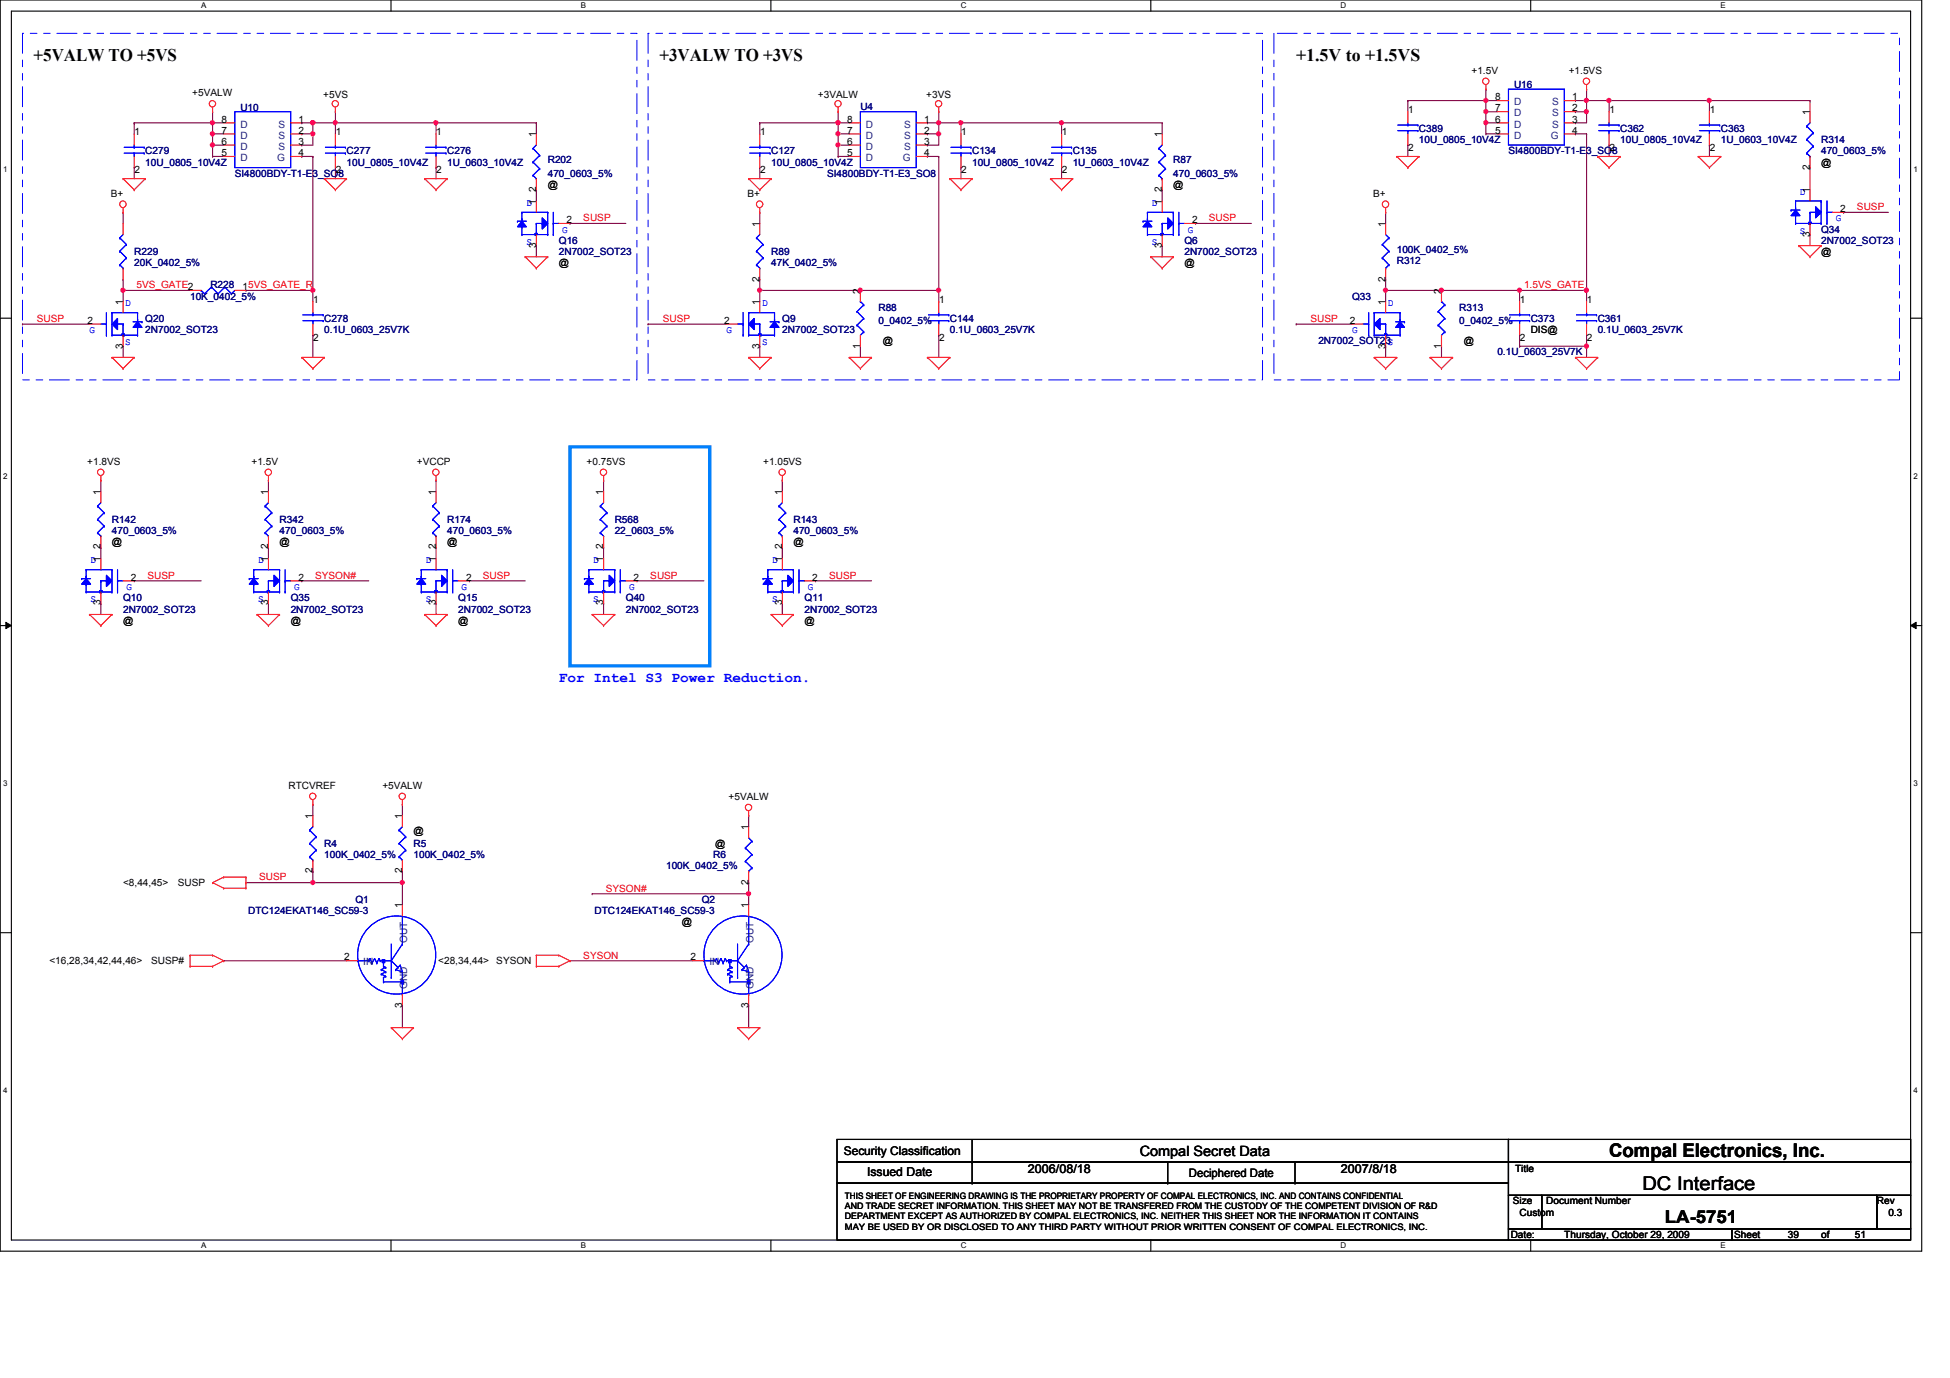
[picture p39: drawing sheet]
<svg xmlns="http://www.w3.org/2000/svg" width="297mm" height="210mm" viewBox="0 0 297 210" stroke-linecap="round" stroke-linejoin="round" font-family="sans-serif">
<defs><g id="words">
<g font-size="2.9">
<text x="245.1" y="176.2">Compal Electronics, Inc.</text>
<text x="250.2" y="181.3">DC Interface</text>
</g>
<g font-size="2.7">
<text x="5.1" y="9.3">+5VALW TO +5VS</text>
<text x="100.5" y="9.3">+3VALW TO +3VS</text>
<text x="197.4" y="9.3">+1.5V to +1.5VS</text>
<text x="253.6" y="186.3">LA-5751</text>
</g>
<text font-size="2.2" fill="#00f" x="85.1" y="103.9">For Intel S3 Power Reduction.</text>
<text font-size="2.2" x="173.6" y="176.1">Compal Secret Data</text>
<g font-size="1.9">
<text x="132.1" y="179.2">Issued Date</text>
<text x="156.6" y="178.7">2006/08/18</text>
<text x="204.3" y="178.7">2007/8/18</text>
</g>
<g font-size="1.8">
<text x="128.5" y="175.9">Security Classification</text>
<text x="181.1" y="179.3">Deciphered Date</text>
</g>
<g font-size="1.5">
<text x="224.2" y="11.3">+1.5V</text>
<text x="239" y="11.3">+1.5VS</text>
<text x="29.3" y="14.6">+5VALW</text>
<text x="49.2" y="15">+5VS</text>
<text x="124.6" y="15">+3VALW</text>
<text x="141.1" y="15">+3VS</text>
<text x="214.5" y="17.2">1</text>
<text x="227.8" y="15.3">8</text>
<text x="227.8" y="17">7</text>
<text x="239.5" y="15.3">1</text>
<text x="239.5" y="17">2</text>
<text x="245.1" y="17.2">1</text>
<text x="260.4" y="17.2">1</text>
<text x="275.7" y="17.5" transform="rotate(-90 275.7 17.5)">1</text>
<text x="20.5" y="20.6">1</text>
<text x="33.7" y="18.7">8</text>
<text x="33.7" y="20.4">7</text>
<text x="33.7" y="22.1">6</text>
<text x="33.7" y="23.8">5</text>
<text x="45.5" y="18.7">1</text>
<text x="45.5" y="20.4">2</text>
<text x="45.5" y="22.1">3</text>
<text x="45.5" y="23.8">4</text>
<text x="51.1" y="20.6">1</text>
<text x="66.5" y="20.6">1</text>
<text x="81.7" y="20.9" transform="rotate(-90 81.7 20.9)">1</text>
<text x="115.8" y="20.6">1</text>
<text x="129" y="18.7">8</text>
<text x="129" y="20.4">7</text>
<text x="129" y="22.1">6</text>
<text x="129" y="23.8">5</text>
<text x="140.8" y="18.7">1</text>
<text x="140.8" y="20.4">2</text>
<text x="140.8" y="22.1">3</text>
<text x="140.8" y="23.8">4</text>
<text x="146.4" y="20.6">1</text>
<text x="161.8" y="20.6">1</text>
<text x="177" y="20.9" transform="rotate(-90 177 20.9)">1</text>
<text x="214.5" y="23">2</text>
<text x="227.8" y="18.7">6</text>
<text x="227.8" y="20.4">5</text>
<text x="239.5" y="18.7">3</text>
<text x="239.5" y="20.4">4</text>
<text x="245.1" y="23">2</text>
<text x="260.4" y="23">2</text>
<text x="16.9" y="30">B+</text>
<text x="20.5" y="26.4">2</text>
<text x="51.1" y="26.4">2</text>
<text x="66.5" y="26.4">2</text>
<text x="81.7" y="29.3" transform="rotate(-90 81.7 29.3)">2</text>
<text x="83.4" y="28.6">@</text>
<text x="113.9" y="30">B+</text>
<text x="115.8" y="26.4">2</text>
<text x="146.4" y="26.4">2</text>
<text x="161.8" y="26.4">2</text>
<text x="177" y="29.3" transform="rotate(-90 177 29.3)">2</text>
<text x="178.7" y="28.6">@</text>
<text x="209.2" y="30">B+</text>
<text x="275.7" y="29.4" transform="rotate(-90 275.7 29.4)">1</text>
<text x="275.7" y="25.9" transform="rotate(-90 275.7 25.9)">2</text>
<text x="277.4" y="25.2">@</text>
<text x="81.7" y="31.2" transform="rotate(-90 81.7 31.2)">1</text>
<text x="86.3" y="34">2</text>
<text x="115.7" y="34.5" transform="rotate(-90 115.7 34.5)">1</text>
<text x="177" y="31.2" transform="rotate(-90 177 31.2)">1</text>
<text x="181.6" y="34">2</text>
<text x="211" y="34.5" transform="rotate(-90 211 34.5)">1</text>
<text x="280.3" y="32.3">2</text>
<text x="81.7" y="37.8" transform="rotate(-90 81.7 37.8)">3</text>
<text x="85.1" y="40.5">@</text>
<text x="177" y="37.8" transform="rotate(-90 177 37.8)">3</text>
<text x="180.4" y="40.5">@</text>
<text x="275.7" y="36.1" transform="rotate(-90 275.7 36.1)">3</text>
<text x="277.4" y="38.8">@</text>
<text x="18.7" y="46.4" transform="rotate(-90 18.7 46.4)">1</text>
<text x="37" y="44.2">15VS_GATE_R</text>
<text x="47.7" y="46.1">1</text>
<text x="115.7" y="46.4" transform="rotate(-90 115.7 46.4)">1</text>
<text x="115.7" y="42.9" transform="rotate(-90 115.7 42.9)">2</text>
<text x="131" y="44.7" transform="rotate(-90 131 44.7)">2</text>
<text x="143" y="46.1">1</text>
<text x="211" y="46.4" transform="rotate(-90 211 46.4)">1</text>
<text x="211" y="42.9" transform="rotate(-90 211 42.9)">2</text>
<text x="219.5" y="44.7" transform="rotate(-90 219.5 44.7)">2</text>
<text x="231.5" y="46.1">1</text>
<text x="241.7" y="46.1">1</text>
<text x="13.3" y="49.3">2</text>
<text x="18.7" y="53.1" transform="rotate(-90 18.7 53.1)">3</text>
<text x="47.7" y="51.9">2</text>
<text x="110.3" y="49.3">2</text>
<text x="115.7" y="53.1" transform="rotate(-90 115.7 53.1)">3</text>
<text x="131" y="53.1" transform="rotate(-90 131 53.1)">1</text>
<text x="134.5" y="52.5">@</text>
<text x="143" y="51.9">2</text>
<text x="205.6" y="49.3">2</text>
<text x="211" y="53.1" transform="rotate(-90 211 53.1)">3</text>
<text x="219.5" y="53.1" transform="rotate(-90 219.5 53.1)">1</text>
<text x="223" y="52.5">@</text>
<text x="231.5" y="51.9">2</text>
<text x="233.2" y="50.8">DIS@</text>
<text x="241.7" y="51.9">2</text>
<text x="13.3" y="70.8">+1.8VS</text>
<text x="38.3" y="70.8">+1.5V</text>
<text x="63.5" y="70.8">+VCCP</text>
<text x="89.4" y="70.8">+0.75VS</text>
<text x="116.2" y="70.8">+1.05VS</text>
<text x="15.3" y="75.4" transform="rotate(-90 15.3 75.4)">1</text>
<text x="40.8" y="75.4" transform="rotate(-90 40.8 75.4)">1</text>
<text x="66.4" y="75.4" transform="rotate(-90 66.4 75.4)">1</text>
<text x="91.9" y="75.4" transform="rotate(-90 91.9 75.4)">1</text>
<text x="119.1" y="75.4" transform="rotate(-90 119.1 75.4)">1</text>
<text x="15.3" y="83.7" transform="rotate(-90 15.3 83.7)">2</text>
<text x="17.1" y="83.1">@</text>
<text x="40.8" y="83.7" transform="rotate(-90 40.8 83.7)">2</text>
<text x="42.6" y="83.1">@</text>
<text x="66.4" y="83.7" transform="rotate(-90 66.4 83.7)">2</text>
<text x="68.1" y="83.1">@</text>
<text x="91.9" y="83.7" transform="rotate(-90 91.9 83.7)">2</text>
<text x="119.1" y="83.7" transform="rotate(-90 119.1 83.7)">2</text>
<text x="120.9" y="83.1">@</text>
<text x="15.3" y="85.6" transform="rotate(-90 15.3 85.6)">1</text>
<text x="19.9" y="88.4">2</text>
<text x="40.8" y="85.6" transform="rotate(-90 40.8 85.6)">1</text>
<text x="45.5" y="88.4">2</text>
<text x="66.4" y="85.6" transform="rotate(-90 66.4 85.6)">1</text>
<text x="71" y="88.4">2</text>
<text x="91.9" y="85.6" transform="rotate(-90 91.9 85.6)">1</text>
<text x="96.5" y="88.4">2</text>
<text x="119.1" y="85.6" transform="rotate(-90 119.1 85.6)">1</text>
<text x="123.7" y="88.4">2</text>
<text x="15.3" y="92.2" transform="rotate(-90 15.3 92.2)">3</text>
<text x="18.8" y="95">@</text>
<text x="40.8" y="92.2" transform="rotate(-90 40.8 92.2)">3</text>
<text x="44.3" y="95">@</text>
<text x="66.4" y="92.2" transform="rotate(-90 66.4 92.2)">3</text>
<text x="69.8" y="95">@</text>
<text x="91.9" y="92.2" transform="rotate(-90 91.9 92.2)">3</text>
<text x="119.1" y="92.2" transform="rotate(-90 119.1 92.2)">3</text>
<text x="122.6" y="95">@</text>
<text x="43.9" y="120.2">RTCVREF</text>
<text x="47.6" y="124.8" transform="rotate(-90 47.6 124.8)">1</text>
<text x="58.2" y="120.2">+5VALW</text>
<text x="61.3" y="124.8" transform="rotate(-90 61.3 124.8)">1</text>
<text x="111" y="121.9">+5VALW</text>
<text x="63" y="127">@</text>
<text x="109" y="129">@</text>
<text x="114" y="126.4" transform="rotate(-90 114 126.4)">1</text>
<text x="18.8" y="135">&lt;8,44,45&gt;</text>
<text x="27.1" y="135">SUSP</text>
<text x="47.6" y="133.1" transform="rotate(-90 47.6 133.1)">2</text>
<text x="61.3" y="133.1" transform="rotate(-90 61.3 133.1)">2</text>
<text x="114" y="134.7" transform="rotate(-90 114 134.7)">2</text>
<text x="61.3" y="138.3" transform="rotate(-90 61.3 138.3)">1</text>
<text x="103.8" y="140.9">@</text>
<text x="114" y="138.3" transform="rotate(-90 114 138.3)">1</text>
<text x="7.5" y="146.9">&lt;16,28,34,42,44,46&gt;</text>
<text x="23" y="146.9">SUSP#</text>
<text x="52.4" y="146.3">2</text>
<text x="66.8" y="146.9">&lt;28,34,44&gt;</text>
<text x="75.6" y="146.9">SYSON</text>
<text x="105.2" y="146.3">2</text>
<text x="61.3" y="153.5" transform="rotate(-90 61.3 153.5)">3</text>
<text x="114" y="153.5" transform="rotate(-90 114 153.5)">3</text>
<text x="230.8" y="178.6">Title</text>
<text x="230.5" y="183.5">Size</text>
<text x="231.5" y="185.2">Custom</text>
<text x="235.5" y="183.5">Document Number</text>
<text x="285.9" y="183.5">Rev</text>
<text x="287.7" y="185.2">0.3</text>
<text x="230.1" y="188.6">Date:</text>
<text x="238.3" y="188.6">Thursday, October 29, 2009</text>
<text x="264.2" y="188.6">Sheet</text>
<text x="272.3" y="188.6">39</text>
<text x="277.4" y="188.6">of</text>
<text x="282.5" y="188.6">51</text>
</g>
<g font-size="1.5" fill="#000080">
<text x="36.6" y="16.9">U10</text>
<text x="131.1" y="16.7">U4</text>
<text x="230.6" y="13.5">U16</text>
<text x="22.1" y="23.5">C279</text>
<text x="52.8" y="23.5">C277</text>
<text x="68.1" y="23.5">C276</text>
<text x="117.5" y="23.5">C127</text>
<text x="148.1" y="23.5">C134</text>
<text x="163.4" y="23.5">C135</text>
<text x="216.2" y="20.1">C389</text>
<text x="216.2" y="21.8">10U_0805_10V4Z</text>
<text x="229.8" y="23.5">SI4800BDY-T1-E3_SO8</text>
<text x="246.8" y="20.1">C362</text>
<text x="246.8" y="21.8">10U_0805_10V4Z</text>
<text x="262.1" y="20.1">C363</text>
<text x="262.1" y="21.8">1U_0603_10V4Z</text>
<text x="277.4" y="21.8">R314</text>
<text x="277.4" y="23.5">470_0603_5%</text>
<text x="22.1" y="25.2">10U_0805_10V4Z</text>
<text x="35.8" y="26.9">SI4800BDY-T1-E3_SO8</text>
<text x="52.8" y="25.2">10U_0805_10V4Z</text>
<text x="68.1" y="25.2">1U_0603_10V4Z</text>
<text x="83.4" y="24.9">R202</text>
<text x="83.4" y="26.9">470_0603_5%</text>
<text x="117.5" y="25.2">10U_0805_10V4Z</text>
<text x="126" y="26.9">SI4800BDY-T1-E3_SO8</text>
<text x="148.1" y="25.2">10U_0805_10V4Z</text>
<text x="163.4" y="25.2">1U_0603_10V4Z</text>
<text x="178.7" y="24.9">R87</text>
<text x="178.7" y="26.9">470_0603_5%</text>
<text x="277.4" y="35.4">Q34</text>
<text x="20.4" y="38.8">R229</text>
<text x="20.4" y="40.5">20K_0402_5%</text>
<text x="85.1" y="37.1">Q16</text>
<text x="85.1" y="38.8">2N7002_SOT23</text>
<text x="117.5" y="38.8">R89</text>
<text x="117.5" y="40.5">47K_0402_5%</text>
<text x="180.4" y="37.1">Q6</text>
<text x="180.4" y="38.8">2N7002_SOT23</text>
<text x="212.8" y="40.2">R312</text>
<text x="212.8" y="38.5">100K_0402_5%</text>
<text x="277.4" y="37.1">2N7002_SOT23</text>
<text x="29" y="45.6">10K_0402_5%</text>
<text x="32" y="43.9">R228</text>
<text x="133.8" y="47.3">R88</text>
<text x="205.9" y="45.6">Q33</text>
<text x="222.3" y="47.3">R313</text>
<text x="22.1" y="49">Q20</text>
<text x="22.1" y="50.8">2N7002_SOT23</text>
<text x="49.4" y="49">C278</text>
<text x="49.4" y="50.8">0.1U_0603_25V7K</text>
<text x="119.2" y="49">Q9</text>
<text x="119.2" y="50.8">2N7002_SOT23</text>
<text x="133.8" y="49.4">0_0402_5%</text>
<text x="144.7" y="49">C144</text>
<text x="144.7" y="50.8">0.1U_0603_25V7K</text>
<text x="200.8" y="52.5">2N7002_SOT23S</text>
<text x="222.3" y="49.4">0_0402_5%</text>
<text x="233.2" y="49">C373</text>
<text x="243.4" y="49">C361</text>
<text x="243.4" y="50.8">0.1U_0603_25V7K</text>
<text x="228.1" y="54.1">0.1U_0603_25V7K</text>
<text x="17.1" y="79.7">R142</text>
<text x="17.1" y="81.4">470_0603_5%</text>
<text x="42.6" y="79.7">R342</text>
<text x="42.6" y="81.4">470_0603_5%</text>
<text x="68.1" y="79.7">R174</text>
<text x="68.1" y="81.4">470_0603_5%</text>
<text x="93.6" y="79.7">R568</text>
<text x="93.6" y="81.4">22_0603_5%</text>
<text x="120.9" y="79.7">R143</text>
<text x="120.9" y="81.4">470_0603_5%</text>
<text x="18.8" y="91.6">Q10</text>
<text x="18.8" y="93.3">2N7002_SOT23</text>
<text x="44.3" y="91.6">Q35</text>
<text x="44.3" y="93.3">2N7002_SOT23</text>
<text x="69.8" y="91.6">Q15</text>
<text x="69.8" y="93.3">2N7002_SOT23</text>
<text x="95.3" y="91.6">Q40</text>
<text x="95.3" y="93.3">2N7002_SOT23</text>
<text x="122.6" y="91.6">Q11</text>
<text x="122.6" y="93.3">2N7002_SOT23</text>
<text x="49.4" y="129">R4</text>
<text x="49.4" y="130.7">100K_0402_5%</text>
<text x="63" y="129">R5</text>
<text x="63" y="130.7">100K_0402_5%</text>
<text x="108.6" y="130.7">R6</text>
<text x="54.1" y="137.5">Q1</text>
<text x="101.5" y="132.4">100K_0402_5%</text>
<text x="106.9" y="137.5">Q2</text>
<text x="37.8" y="139.2">DTC124EKAT146_SC59-3</text>
<text x="90.5" y="139.2">DTC124EKAT146_SC59-3</text>
</g>
<g font-size="1.5" fill="#004080">
<text x="230.6" y="16">D</text>
<text x="230.6" y="17.7">D</text>
<text x="236.4" y="16">S</text>
<text x="236.4" y="17.7">S</text>
<text x="36.6" y="19.4">D</text>
<text x="36.6" y="21.1">D</text>
<text x="36.6" y="22.8">D</text>
<text x="42.4" y="19.4">S</text>
<text x="42.4" y="21.1">S</text>
<text x="42.4" y="22.8">S</text>
<text x="131.9" y="19.4">D</text>
<text x="131.9" y="21.1">D</text>
<text x="131.9" y="22.8">D</text>
<text x="137.7" y="19.4">S</text>
<text x="137.7" y="21.1">S</text>
<text x="137.7" y="22.8">S</text>
<text x="230.6" y="19.4">D</text>
<text x="230.6" y="21.1">D</text>
<text x="236.3" y="21.1">G</text>
<text x="236.4" y="19.4">S</text>
<text x="36.6" y="24.6">D</text>
<text x="42.2" y="24.6">G</text>
<text x="131.9" y="24.6">D</text>
<text x="137.5" y="24.6">G</text>
<text x="62" y="143.6" transform="rotate(-90 62 143.6)">OUT</text>
<text x="114.8" y="143.6" transform="rotate(-90 114.8 143.6)">OUT</text>
<text x="55.3" y="147.1">IN</text>
<text x="108.1" y="147.1">IN</text>
<text x="62" y="150.6" transform="rotate(-90 62 150.6)">GND</text>
<text x="114.8" y="150.6" transform="rotate(-90 114.8 150.6)">GND</text>
</g>
<g font-size="1.5" fill="#00f">
<text x="274.2" y="29.6">D</text>
<text x="80.2" y="31.3">D</text>
<text x="85.6" y="35.4">G</text>
<text x="175.5" y="31.3">D</text>
<text x="180.9" y="35.4">G</text>
<text x="274.2" y="35.6">S</text>
<text x="279.7" y="33.7">G</text>
<text x="80.2" y="37.3">S</text>
<text x="175.5" y="37.3">S</text>
<text x="19.1" y="46.7">D</text>
<text x="116.1" y="46.7">D</text>
<text x="211.4" y="46.7">D</text>
<text x="13.6" y="50.8">G</text>
<text x="19.1" y="52.6">S</text>
<text x="110.7" y="50.8">G</text>
<text x="116.1" y="52.6">S</text>
<text x="205.9" y="50.8">G</text>
<text x="13.8" y="85.8">D</text>
<text x="19.3" y="89.9">G</text>
<text x="39.3" y="85.8">D</text>
<text x="44.8" y="89.9">G</text>
<text x="64.9" y="85.8">D</text>
<text x="70.3" y="89.9">G</text>
<text x="90.4" y="85.8">D</text>
<text x="95.8" y="89.9">G</text>
<text x="117.6" y="85.8">D</text>
<text x="123.1" y="89.9">G</text>
<text x="13.8" y="91.7">S</text>
<text x="39.3" y="91.7">S</text>
<text x="64.9" y="91.7">S</text>
<text x="90.4" y="91.7">S</text>
<text x="117.6" y="91.7">S</text>
</g>
<g font-size="1.5" fill="#f00">
<text x="88.9" y="33.7">SUSP</text>
<text x="184.1" y="33.7">SUSP</text>
<text x="282.9" y="32">SUSP</text>
<text x="20.8" y="43.9">5VS_GATE2</text>
<text x="232.2" y="43.9">1.5VS_GATE</text>
<text x="5.6" y="49">SUSP</text>
<text x="101" y="49">SUSP</text>
<text x="199.6" y="49">SUSP</text>
<text x="22.5" y="88.1">SUSP</text>
<text x="48" y="88.1">SYSON#</text>
<text x="73.5" y="88.1">SUSP</text>
<text x="99.1" y="88.1">SUSP</text>
<text x="126.3" y="88.1">SUSP</text>
<text x="39.5" y="134.1">SUSP</text>
<text x="92.3" y="135.8">SYSON#</text>
<text x="88.9" y="146">SYSON</text>
</g>
<g font-size="1.4">
<text x="128.7" y="182.6">THIS SHEET OF ENGINEERING DRAWING IS THE PROPRIETARY PROPERTY OF COMPAL ELECTRONICS, INC. AND CONTAINS CONFIDENTIAL</text>
<text x="128.7" y="184.2">AND TRADE SECRET INFORMATION. THIS SHEET MAY NOT BE TRANSFERED FROM THE CUSTODY OF THE COMPETENT DIVISION OF R&amp;D</text>
<text x="128.7" y="185.8">DEPARTMENT EXCEPT AS AUTHORIZED BY COMPAL ELECTRONICS, INC. NEITHER THIS SHEET NOR THE INFORMATION IT CONTAINS</text>
<text x="128.7" y="187.3">MAY BE USED BY OR DISCLOSED TO ANY THIRD PARTY WITHOUT PRIOR WRITTEN CONSENT OF COMPAL ELECTRONICS, INC.</text>
</g>
<g font-size="1.2">
<text x="30.6" y="1.3">A</text>
<text x="88.5" y="1.3">B</text>
<text x="146.3" y="1.3">C</text>
<text x="204.2" y="1.3">D</text>
<text x="262.1" y="1.3">E</text>
<text x=".5" y="26.2">1</text>
<text x="291.5" y="26.2">1</text>
<text x=".5" y="72.9">2</text>
<text x="291.5" y="72.9">2</text>
<text x=".5" y="119.8">3</text>
<text x="291.5" y="119.8">3</text>
<text x=".5" y="166.5">4</text>
<text x="291.5" y="166.5">4</text>
<text x="30.6" y="190.2">A</text>
<text x="88.5" y="190.2">B</text>
<text x="146.3" y="190.2">C</text>
<text x="204.2" y="190.2">D</text>
<text x="262.1" y="190.2">E</text>
</g>
</g></defs>
<path d="M0 0h292.7v190.6h-292.7zM1.7 1.7h289.3v187.2h-289.3z" fill="none" stroke="#000" stroke-width=".17"/>
<g fill="#fff">
<path d="M30.6 .2h.8v1.3h-.8z"/>
<path d="M30.6 189.1h.8v1.3h-.8z"/>
</g>
<path d="M59.6 0v1.7M59.6 188.9v1.7" fill="none" stroke="#000" stroke-width=".17"/>
<g fill="#fff">
<path d="M88.5 .2h.7v1.3h-.7z"/>
<path d="M88.5 189.1h.7v1.3h-.7z"/>
</g>
<path d="M117.4 0v1.7M117.4 188.9v1.7" fill="none" stroke="#000" stroke-width=".17"/>
<g fill="#fff">
<path d="M146.3 .2h.9v1.3h-.9z"/>
<path d="M146.3 189.1h.9v1.3h-.9z"/>
</g>
<path d="M175.3 0v1.7M175.3 188.9v1.7" fill="none" stroke="#000" stroke-width=".17"/>
<g fill="#fff">
<path d="M204.2 .2h.9v1.3h-.9z"/>
<path d="M204.2 189.1h.9v1.3h-.9z"/>
</g>
<path d="M233.2 0v1.7M233.2 188.9v1.7" fill="none" stroke="#000" stroke-width=".17"/>
<g fill="#fff">
<path d="M262.1 .2h.7v1.3h-.7z"/>
<path d="M262.1 189.1h.7v1.3h-.7z"/>
<path d="M.5 25.1h.6v1.3h-.6z"/>
<path d="M291.5 25.1h.6v1.3h-.6z"/>
<path d="M.5 71.8h.6v1.4h-.6z"/>
<path d="M291.5 71.8h.6v1.4h-.6z"/>
</g>
<path d="M0 48.5h1.7M291 48.5h1.7" fill="none" stroke="#000" stroke-width=".17"/>
<g fill="#fff">
<path d="M.5 118.7h.6v1.3h-.6z"/>
<path d="M291.5 118.7h.6v1.3h-.6z"/>
</g>
<path d="M0 95.3h1.7M291 95.3h1.7" fill="none" stroke="#000" stroke-width=".17"/>
<path d="M.9 94.8l.8 .5-.8 .5zM291 95.3l.9-.5v1z" fill="#000"/>
<path d="M.9 94.8l.8 .5-.8 .5zM291 95.3l.9-.5v1z" fill="none" stroke="#000" stroke-width=".15"/>
<g fill="#fff">
<path d="M.5 165.4h.6v1.4h-.6z"/>
<path d="M291.5 165.4h.6v1.4h-.6z"/>
</g>
<path d="M0 142.1h1.7M291 142.1h1.7" fill="none" stroke="#000" stroke-width=".17"/>
<g fill="none" stroke="#800040" stroke-width=".17">
<path d="M81.7 18.7h.1M81.7 18.7v1.7M141.3 18.7h.1M141.3 18.7h1.7M32.4 22.1h.1M32.4 22.1h1.7M46 22.1h.1M46 22.1h1.7M66.4 25.5h.1M66.4 25.5v1.7M81.7 37.4h.1M81.7 28.9h.1"/>
<path d="M81.7 28.9v1.7M81.7 37.4v1.7M86.8 34h.1M86.8 34h8.5M141.3 22.1h.1M141.3 22.1h1.7"/>
</g>
<circle cx="143" cy="18.7" r=".32" fill="#f0f"/>
<circle cx="143" cy="18.7" r=".32" fill="none" stroke="#f0f" stroke-width=".17"/>
<path d="M240 17h.1M240 17h1.7M32.4 23.8h.1M32.4 23.8h1.7" fill="none" stroke="#800040" stroke-width=".17"/>
<circle cx="241.7" cy="17" r=".32" fill="#f0f"/>
<circle cx="241.7" cy="17" r=".32" fill="none" stroke="#f0f" stroke-width=".17"/>
<path d="M226.4 18.7h.1M226.4 15.3h.1M226.4 17h.1M226.4 18.7h1.7M226.4 15.3v3.4M240 18.7h.1M240 18.7h1.7M260.4 15.3h.1M260.4 15.3v1.7M260.4 22.1h.1M260.4 22.1v1.7" fill="none" stroke="#800040" stroke-width=".17"/>
<circle cx="226.3" cy="18.7" r=".32" fill="#f0f"/>
<circle cx="226.3" cy="18.7" r=".32" fill="none" stroke="#f0f" stroke-width=".17"/>
<circle cx="226.3" cy="17" r=".32" fill="#f0f"/>
<circle cx="226.3" cy="17" r=".32" fill="none" stroke="#f0f" stroke-width=".17"/>
<path d="M226.4 17h.1M226.4 15.3h.1M226.4 17h1.7M226.4 15.3h1.7M226.4 20.4h.1M226.4 20.4h1.7M245.1 22.1h.1M245.1 22.1v1.7" fill="none" stroke="#800040" stroke-width=".17"/>
<circle cx="226.3" cy="15.3" r=".32" fill="#f0f"/>
<circle cx="226.3" cy="15.3" r=".32" fill="none" stroke="#f0f" stroke-width=".17"/>
<path d="M226.4 13.6h.1M226.4 18.7h.1M226.4 13.6v1.7M226.4 18.7v1.7M260.4 15.3h.1M260.4 15.3h15.3" fill="none" stroke="#800040" stroke-width=".17"/>
<circle cx="260.4" cy="15.3" r=".32" fill="#f0f"/>
<circle cx="260.4" cy="15.3" r=".32" fill="none" stroke="#f0f" stroke-width=".17"/>
<g fill="none" stroke="#800040" stroke-width=".17">
<path d="M47.7 18.7h.1M47.7 18.7h3.4M240 15.3h.1M240 15.3h1.7M241.7 15.3h.1M241.7 17h.1M241.7 15.3v3.4M245.1 15.3h.1M245.1 15.3v1.7M275.7 15.3h.1M275.7 15.3v1.7M275.7 25.5h.1"/>
<path d="M275.7 35.7h.1M275.7 25.5v3.4M275.7 35.7v1.7M280.8 32.3h.1M280.8 32.3h6.9"/>
</g>
<circle cx="47.6" cy="18.7" r=".32" fill="#f0f"/>
<circle cx="47.6" cy="18.7" r=".32" fill="none" stroke="#f0f" stroke-width=".17"/>
<path d="M143 18.7h.1M143 18.7v1.7M127.7 22.1h.1M127.7 22.1h1.7" fill="none" stroke="#800040" stroke-width=".17"/>
<circle cx="127.6" cy="22.1" r=".32" fill="#f0f"/>
<circle cx="127.6" cy="22.1" r=".32" fill="none" stroke="#f0f" stroke-width=".17"/>
<path d="M127.7 20.4h.1M127.7 20.4h1.7M240 20.4h.1M240 20.4h1.7M241.7 20.4h.1M241.7 20.4v23.8" fill="none" stroke="#800040" stroke-width=".17"/>
<circle cx="241.7" cy="44.2" r=".32" fill="#f0f"/>
<circle cx="241.7" cy="44.2" r=".32" fill="none" stroke="#f0f" stroke-width=".17"/>
<g fill="none" stroke="#800040" stroke-width=".17">
<path d="M32.4 18.7h.1M32.4 18.7h1.7M127.7 17h.1M127.7 17v1.7M214.5 15.3h.1M214.5 15.3v1.7M214.5 15.3h11.9M127.7 23.8h.1M127.7 22.1h.1M127.7 23.8h1.7M127.7 22.1v1.7M214.5 22.1h.1"/>
<path d="M214.5 22.1v1.7M47.7 51.1h.1M47.7 51.1v3.3"/>
</g>
<circle cx="32.4" cy="18.7" r=".32" fill="#f0f"/>
<circle cx="32.4" cy="18.7" r=".32" fill="none" stroke="#f0f" stroke-width=".17"/>
<path d="M141.3 20.4h.1M141.3 20.4h1.7" fill="none" stroke="#800040" stroke-width=".17"/>
<circle cx="143" cy="20.4" r=".32" fill="#f0f"/>
<circle cx="143" cy="20.4" r=".32" fill="none" stroke="#f0f" stroke-width=".17"/>
<g fill="none" stroke="#800040" stroke-width=".17">
<path d="M20.4 18.7h.1M20.4 18.7v1.7M47.7 18.7h.1M47.7 18.7v1.7h-1.7M143 17h.1M143 17v1.7M177 18.7h.1M177 18.7v1.7M46 20.4h.1M177 37.4h.1M177 28.9h.1M177 28.9v1.7"/>
<path d="M177 37.4v1.7M182.1 34h.1M182.1 34h8.5M3.4 49.4h.1M3.4 49.4h10.2M197.4 49.4h.1M197.4 49.4h8.5M211.1 44.2h.1M211.1 52.7h.1M211.1 44.2v1.7M211.1 52.7v1.7M241.7 44.2h.1"/>
<path d="M241.7 44.2v1.7"/>
</g>
<circle cx="47.6" cy="18.7" r=".32" fill="#f0f"/>
<circle cx="47.6" cy="18.7" r=".32" fill="none" stroke="#f0f" stroke-width=".17"/>
<path d="M51.1 18.7h.1M51.1 18.7h15.3" fill="none" stroke="#800040" stroke-width=".17"/>
<circle cx="66.4" cy="18.7" r=".32" fill="#f0f"/>
<circle cx="66.4" cy="18.7" r=".32" fill="none" stroke="#f0f" stroke-width=".17"/>
<circle cx="51.1" cy="18.7" r=".32" fill="#f0f"/>
<circle cx="51.1" cy="18.7" r=".32" fill="none" stroke="#f0f" stroke-width=".17"/>
<path d="M32.4 20.4h.1M32.4 20.4v1.7" fill="none" stroke="#800040" stroke-width=".17"/>
<circle cx="32.4" cy="20.4" r=".32" fill="#f0f"/>
<circle cx="32.4" cy="20.4" r=".32" fill="none" stroke="#f0f" stroke-width=".17"/>
<path d="M32.4 22.1h.1M32.4 22.1v1.7" fill="none" stroke="#800040" stroke-width=".17"/>
<circle cx="32.4" cy="22.1" r=".32" fill="#f0f"/>
<circle cx="32.4" cy="22.1" r=".32" fill="none" stroke="#f0f" stroke-width=".17"/>
<g fill="none" stroke="#800040" stroke-width=".17">
<path d="M46 18.7h.1M46 18.7h1.7M51.1 18.7h.1M51.1 17h.1M51.1 17v3.4M66.4 18.7h.1M66.4 18.7h15.3M66.4 18.7v1.7M32.4 20.4h.1M32.4 20.4h1.7M47.7 20.4h.1M47.7 20.4v1.7"/>
<path d="M51.1 25.5h.1M51.1 25.5v1.7"/>
</g>
<circle cx="47.6" cy="20.4" r=".32" fill="#f0f"/>
<circle cx="47.6" cy="20.4" r=".32" fill="none" stroke="#f0f" stroke-width=".17"/>
<g fill="none" stroke="#800040" stroke-width=".17">
<path d="M146.4 18.7h.1M146.4 18.7v1.7M161.7 18.7h.1M161.7 18.7v1.7M161.7 18.7h15.3M146.4 25.5h.1M146.4 25.5v1.7M161.7 25.5h.1M161.7 25.5v1.7M98.7 49.4h.1M98.7 49.4h12M115.7 52.7h.1"/>
<path d="M115.7 44.2h.1M115.7 44.2v1.7M115.7 52.7v1.7M143 51.1h.1M143 51.1v3.3M15.4 73.2h.1M15.4 73.2v1.7M40.9 73.2h.1M40.9 73.2v1.7M66.4 73.2h.1M66.4 73.2v1.7M15.4 91.9h.1"/>
<path d="M15.4 83.4h.1M15.4 83.4v1.7M15.4 91.9v1.7M20.4 88.5h.1M20.4 88.5h10.2M40.9 91.9h.1M40.9 83.4h.1M40.9 83.4v1.7M40.9 91.9v1.7M46 88.5h.1M46 88.5h10.2M66.4 91.9h.1"/>
<path d="M66.4 83.4h.1M66.4 83.4v1.7M66.4 91.9v1.7M71.5 88.5h.1M71.5 88.5h8.5M91.9 91.9h.1M91.9 91.9v1.7M97 88.5h.1M97 88.5h10.2"/>
</g>
<circle cx="161.7" cy="18.7" r=".32" fill="#f0f"/>
<circle cx="161.7" cy="18.7" r=".32" fill="none" stroke="#f0f" stroke-width=".17"/>
<path d="M115.7 18.7h.1M115.7 18.7v1.7M127.7 18.7h.1M127.7 18.7h1.7M115.7 25.5h.1M115.7 25.5v1.7" fill="none" stroke="#800040" stroke-width=".17"/>
<circle cx="127.6" cy="18.7" r=".32" fill="#f0f"/>
<circle cx="127.6" cy="18.7" r=".32" fill="none" stroke="#f0f" stroke-width=".17"/>
<path d="M231.5 44.2h.1M231.5 44.2v1.7M231.5 44.2h10.2" fill="none" stroke="#800040" stroke-width=".17"/>
<circle cx="241.7" cy="44.2" r=".32" fill="#f0f"/>
<circle cx="241.7" cy="44.2" r=".32" fill="none" stroke="#f0f" stroke-width=".17"/>
<circle cx="231.5" cy="44.2" r=".32" fill="#f0f"/>
<circle cx="231.5" cy="44.2" r=".32" fill="none" stroke="#f0f" stroke-width=".17"/>
<path d="M131.1 44.2h.1M131.1 44.2h11.9M231.5 51.1h.1M231.5 51.1v1.6" fill="none" stroke="#800040" stroke-width=".17"/>
<circle cx="131" cy="44.2" r=".32" fill="#f0f"/>
<circle cx="131" cy="44.2" r=".32" fill="none" stroke="#f0f" stroke-width=".17"/>
<path d="M141.3 23.8h.1M141.3 23.8h1.7M143 23.8h.1M143 23.8v20.4" fill="none" stroke="#800040" stroke-width=".17"/>
<circle cx="143" cy="44.2" r=".32" fill="#f0f"/>
<circle cx="143" cy="44.2" r=".32" fill="none" stroke="#f0f" stroke-width=".17"/>
<g fill="none" stroke="#800040" stroke-width=".17">
<path d="M20.4 18.7h.1M20.4 18.7h12M32.4 17h.1M32.4 18.7h.1M32.4 17v3.4M115.7 18.7h.1M115.7 18.7h12M127.7 18.7h.1M127.7 18.7v1.7M18.8 32.3h.1M18.8 32.3v1.7M20.4 25.5h.1"/>
<path d="M20.4 25.5v1.7M115.7 32.3h.1M115.7 32.3v1.7M18.8 52.7h.1M18.8 52.7v1.7M115.7 42.5h.1M115.7 42.5v1.7"/>
</g>
<circle cx="127.6" cy="18.7" r=".32" fill="#f0f"/>
<circle cx="127.6" cy="18.7" r=".32" fill="none" stroke="#f0f" stroke-width=".17"/>
<path d="M146.4 18.7h.1M146.4 18.7h15.3" fill="none" stroke="#800040" stroke-width=".17"/>
<circle cx="146.4" cy="18.7" r=".32" fill="#f0f"/>
<circle cx="146.4" cy="18.7" r=".32" fill="none" stroke="#f0f" stroke-width=".17"/>
<path d="M143 18.7h.1M143 18.7h3.4M127.7 20.4h.1M127.7 20.4v1.7M143 20.4h.1M143 20.4v1.7" fill="none" stroke="#800040" stroke-width=".17"/>
<circle cx="127.6" cy="20.4" r=".32" fill="#f0f"/>
<circle cx="127.6" cy="20.4" r=".32" fill="none" stroke="#f0f" stroke-width=".17"/>
<path d="M241.7 15.3h.1M241.7 15.3h3.4M143 45.9h.1M143 44.2v1.7" fill="none" stroke="#800040" stroke-width=".17"/>
<circle cx="245.1" cy="15.3" r=".32" fill="#f0f"/>
<circle cx="245.1" cy="15.3" r=".32" fill="none" stroke="#f0f" stroke-width=".17"/>
<circle cx="241.7" cy="15.3" r=".32" fill="#f0f"/>
<circle cx="241.7" cy="15.3" r=".32" fill="none" stroke="#f0f" stroke-width=".17"/>
<g fill="none" stroke="#800040" stroke-width=".17">
<path d="M241.7 13.6h.1M241.7 13.6v1.7M245.1 15.3h.1M245.1 15.3h15.3M211.1 32.3h.1M211.1 32.3v1.7M115.7 44.2h.1M115.7 44.2h15.4M131.1 52.7h.1M131.1 52.7v1.7M211.1 42.5h.1M211.1 42.5v1.7"/>
<path d="M241.7 51.1h.1M241.7 51.1v1.6"/>
</g>
<circle cx="115.7" cy="44.2" r=".32" fill="#f0f"/>
<circle cx="115.7" cy="44.2" r=".32" fill="none" stroke="#f0f" stroke-width=".17"/>
<path d="M211.1 44.2h.1M211.1 44.2h8.5M219.6 52.7h.1M219.6 52.7v1.7" fill="none" stroke="#800040" stroke-width=".17"/>
<circle cx="211" cy="44.2" r=".32" fill="#f0f"/>
<circle cx="211" cy="44.2" r=".32" fill="none" stroke="#f0f" stroke-width=".17"/>
<path d="M219.6 44.2h.1M219.6 44.2h11.9" fill="none" stroke="#800040" stroke-width=".17"/>
<circle cx="219.6" cy="44.2" r=".32" fill="#f0f"/>
<circle cx="219.6" cy="44.2" r=".32" fill="none" stroke="#f0f" stroke-width=".17"/>
<g fill="none" stroke="#800040" stroke-width=".17">
<path d="M119.2 73.2h.1M119.2 73.2v1.7M119.2 91.9h.1M119.2 83.4h.1M119.2 83.4v1.7M119.2 91.9v1.7M124.2 88.5h.1M124.2 88.5h8.6M37.5 134.5h.1M37.5 134.5h23.8M47.7 132.7h.1M47.7 122.5h.1"/>
<path d="M47.7 134.5h.1M47.7 122.5v1.7M47.7 132.7v1.8M61.3 122.5h.1M61.3 122.5v1.7M61.3 153.2h.1M61.3 153.2v3.3"/>
</g>
<circle cx="61.3" cy="134.4" r=".32" fill="#f0f"/>
<circle cx="61.3" cy="134.4" r=".32" fill="none" stroke="#f0f" stroke-width=".17"/>
<circle cx="47.6" cy="134.4" r=".32" fill="#f0f"/>
<circle cx="47.6" cy="134.4" r=".32" fill="none" stroke="#f0f" stroke-width=".17"/>
<path d="M61.3 134.5h.1M61.3 132.7h.1M61.3 132.7v5.1M90.2 136.1h.1M90.2 136.1h23.8M114 134.5h.1M114 136.1h.1M114 134.5v3.3M34.1 146.3h.1M34.1 146.3h18.7" fill="none" stroke="#800040" stroke-width=".17"/>
<circle cx="114" cy="136.1" r=".32" fill="#f0f"/>
<circle cx="114" cy="136.1" r=".32" fill="none" stroke="#f0f" stroke-width=".17"/>
<path d="M231.5 52.7h.1M231.5 52.7h10.2M241.7 52.7h.1M241.7 52.7v1.7M114 124.2h.1M114 124.2v1.7M86.8 146.3h.1M86.8 146.3h18.7M114 153.2h.1M114 153.2v3.3" fill="none" stroke="#800040" stroke-width=".17"/>
<circle cx="241.7" cy="52.7" r=".32" fill="#f0f"/>
<circle cx="241.7" cy="52.7" r=".32" fill="none" stroke="#f0f" stroke-width=".17"/>
<path d="M47.7 23.8h.1M47.7 23.8v20.4h-10.2M18.8 42.5h.1M18.8 44.2h.1M18.8 42.5v1.7M18.8 44.2h10.2M37.5 44.2h.1M91.9 73.2h.1M91.9 73.2v1.7M91.9 83.4h.1M91.9 83.4v1.7" fill="none" stroke="#800040" stroke-width=".17"/>
<circle cx="18.7" cy="44.2" r=".32" fill="#f0f"/>
<circle cx="18.7" cy="44.2" r=".32" fill="none" stroke="#f0f" stroke-width=".17"/>
<path d="M46 23.8h.1M46 23.8h1.7M18.8 44.2h.1M18.8 44.2v1.7M47.7 44.2h.1M47.7 44.2v1.7" fill="none" stroke="#800040" stroke-width=".17"/>
<circle cx="47.6" cy="44.2" r=".32" fill="#f0f"/>
<circle cx="47.6" cy="44.2" r=".32" fill="none" stroke="#f0f" stroke-width=".17"/>
<g fill="none" stroke="#f00" stroke-width=".17">
<path d="M32.4 17h.1M32.4 16.3v.7M34.1 18.7h1.7M44.3 18.7h1.7M51.1 17h.1M51.1 16.3v.7M127.7 17h.1M127.7 16.3v.7M129.4 18.7h1.7M139.6 18.7h1.7M143 17h.1M143 16.3v.7"/>
<path d="M226.4 13.6h.1M226.4 12.9v.7M241.7 13.6h.1M241.7 12.9v.7M260.4 17v1.7M18.8 27.2h.1M18.8 32.3h.1M18.8 27.2h3.3M18.8 27.2l1.6 1.7M18.8 31.7v.6M20.4 28.9h.1M22.1 27.2h.1"/>
<path d="M22.1 27.2l-1.7 1.7M34.1 23.8h1.7M34.1 20.4h1.7M34.1 22.1h1.7M44.3 23.8h1.7M44.3 20.4h1.7M44.3 22.1h1.7M49.4 27.2h.1M49.4 27.2h3.4M49.4 27.2l1.7 1.7M51.1 28.9h.1M52.8 27.2h.1"/>
<path d="M52.8 27.2l-1.7 1.7M64.7 27.2h.1M64.7 27.2h3.4M64.7 27.2l1.7 1.7M66.4 28.9h.1M68.1 27.2h.1M68.1 27.2l-1.7 1.7M80 39.1h.1M80 39.1h3.4M80 39.1l1.7 1.8M83.4 39.1h.1M83.4 39.1l-1.7 1.8"/>
<path d="M114 27.2h.1M114 27.2h3.5M114 27.2l1.7 1.7M115.7 28.9h.1M115.7 32.3h.1M115.7 31.7v.6M117.5 27.2h.1M117.5 27.2l-1.8 1.7M129.4 23.8h1.7M129.4 20.4h1.7M129.4 22.1h1.7M139.6 23.8h1.7"/>
<path d="M139.6 20.4h1.7M139.6 22.1h1.7M144.7 27.2h.1M144.7 27.2h3.4M144.7 27.2l1.7 1.7M146.4 28.9h.1M148.1 27.2h.1M148.1 27.2l-1.7 1.7M160 27.2h.1M160 27.2h3.4M160 27.2l1.7 1.7M161.7 28.9h.1"/>
<path d="M163.4 27.2h.1M163.4 27.2l-1.7 1.7M175.3 39.1h.1M175.3 39.1h3.4M175.3 39.1l1.7 1.8M178.7 39.1h.1M178.7 39.1l-1.7 1.8M211.1 32.3h.1M211.1 31.7v.6M212.8 23.8h.1M212.8 23.8h3.4M212.8 23.8l1.7 1.7"/>
<path d="M214.5 25.5h.1M216.2 23.8h.1M216.2 23.8l-1.7 1.7M243.4 23.8h.1M243.4 23.8h3.4M243.4 23.8l1.7 1.7M245.1 25.5h.1M246.8 23.8h.1M246.8 23.8l-1.7 1.7M258.7 23.8h.1M258.7 23.8h3.4M258.7 23.8l1.7 1.7"/>
<path d="M260.4 25.5h.1M260.4 20.4v1.7M262.1 23.8h.1M262.1 23.8l-1.7 1.7M274 37.4h.1M274 37.4h3.4M274 37.4l1.7 1.7M275.7 39.1h.1M277.4 37.4h.1M277.4 37.4l-1.7 1.7M17.1 54.4h.1M17.1 54.4h3.3"/>
<path d="M17.1 54.4l1.7 1.7M18.8 56.1h.1M20.4 54.4h.1M20.4 54.4l-1.6 1.7M46 54.4h.1M46 54.4h3.4M46 54.4l1.7 1.7M47.7 56.1h.1M47.7 45.9v1.7M47.7 49.4v1.7M49.4 54.4h.1M49.4 54.4l-1.7 1.7"/>
<path d="M81.7 40.9h.1M114 54.4h.1M114 54.4h3.5M114 54.4l1.7 1.7M115.7 56.1h.1M117.5 54.4h.1M117.5 54.4l-1.8 1.7M129.4 54.4h.1M129.4 54.4h3.4M129.4 54.4l1.7 1.7M131.1 56.1h.1M132.8 54.4h.1"/>
<path d="M132.8 54.4l-1.7 1.7M141.3 54.4h.1M141.3 54.4h3.4M141.3 54.4l1.7 1.7M143 56.1h.1M144.7 54.4h.1M144.7 54.4l-1.7 1.7M177 40.9h.1M209.3 54.4h.1M209.3 54.4h3.5M209.3 54.4l1.8 1.7M211.1 56.1h.1"/>
<path d="M212.8 54.4h.1M212.8 54.4l-1.7 1.7M217.8 54.4h.1M217.8 54.4h3.5M217.8 54.4l1.8 1.7M219.6 56.1h.1M221.3 54.4h.1M221.3 54.4l-1.7 1.7M240 54.4h.1M240 54.4h3.4M240 54.4l1.7 1.7M241.7 56.1h.1"/>
<path d="M243.4 54.4h.1M243.4 54.4l-1.7 1.7M15.4 73.2h.1M15.4 72.5v.7M40.9 73.2h.1M40.9 72.5v.7M66.4 73.2h.1M66.4 72.5v.7M91.9 73.2h.1M91.9 72.5v.7M119.2 73.2h.1M119.2 72.5v.7"/>
<path d="M119.2 74.9v1.7M13.6 93.6h.1M13.6 93.6h3.5M13.6 93.6l1.8 1.7M15.4 95.3h.1M17.1 93.6h.1M17.1 93.6l-1.7 1.7M39.2 93.6h.1M39.2 93.6h3.4M39.2 93.6l1.7 1.7M40.9 95.3h.1M42.6 93.6h.1"/>
<path d="M42.6 93.6l-1.7 1.7M64.7 93.6h.1M64.7 93.6h3.4M64.7 93.6l1.7 1.7M66.4 95.3h.1M68.1 93.6h.1M68.1 93.6l-1.7 1.7M90.2 93.6h.1M90.2 93.6h3.4M90.2 93.6l1.7 1.7M91.9 95.3h.1M93.6 93.6h.1"/>
<path d="M93.6 93.6l-1.7 1.7M117.5 93.6h.1M117.5 93.6h3.4M117.5 93.6l1.7 1.7M119.2 95.3h.1M119.2 81.7v1.7M120.9 93.6h.1M120.9 93.6l-1.7 1.7M32.4 134.5h.1M32.4 134.5l1.7 .8M34.1 135.3h.1M34.1 133.6h.1"/>
<path d="M34.1 135.3h3.4M34.1 133.6h3.4M34.1 133.6l-1.7 .9M37.5 135.3h.1M37.5 133.6h.1M37.5 133.6v1.7M47.7 122.5h.1M47.7 121.8v.7M47.7 124.2v1.7M47.7 131v1.7M61.3 122.5h.1M61.3 121.8v.7"/>
<path d="M114 124.2h.1M114 123.5v.7M29 147.2h.1M29 145.5h.1M29 147.2h3.4M29 145.5v1.7M29 145.5h3.4M32.4 147.2h.1M32.4 145.5h.1M32.4 145.5l1.7 .8M34.1 146.3h.1M34.1 146.3l-1.7 .9"/>
<path d="M59.6 156.5h.1M59.6 156.5h3.4M59.6 156.5l1.7 1.7M61.3 158.2h.1M63 156.5h.1M63 156.5l-1.7 1.7M81.7 145.5h.1M81.7 147.2h.1M81.7 147.2h3.4M81.7 145.5h3.4M81.7 145.5v1.7M85.1 145.5h.1"/>
<path d="M85.1 147.2h.1M85.1 145.5l1.7 .8M86.8 146.3h.1M86.8 146.3l-1.7 .9M112.3 156.5h.1M112.3 156.5h3.4M112.3 156.5l1.7 1.7M114 158.2h.1M115.7 156.5h.1M115.7 156.5l-1.7 1.7"/>
<circle cx="32.4" cy="15.8" r=".49"/>
<circle cx="51.1" cy="15.8" r=".49"/>
<circle cx="127.7" cy="15.8" r=".49"/>
<circle cx="143" cy="15.8" r=".49"/>
<circle cx="226.3" cy="12.4" r=".49"/>
<circle cx="241.7" cy="12.4" r=".49"/>
<circle cx="18.7" cy="31.1" r=".5"/>
<circle cx="115.7" cy="31.1" r=".5"/>
<circle cx="211" cy="31.1" r=".5"/>
<circle cx="15.3" cy="71.9" r=".49"/>
<circle cx="40.9" cy="71.9" r=".49"/>
<circle cx="66.4" cy="71.9" r=".49"/>
<circle cx="91.9" cy="71.9" r=".49"/>
<circle cx="119.1" cy="71.9" r=".49"/>
<circle cx="47.6" cy="121.3" r=".49"/>
<circle cx="61.3" cy="121.3" r=".49"/>
<circle cx="114" cy="123" r=".49"/>
</g>
<g fill="none" stroke="#000" stroke-width=".17">
<path d="M127.5 173.6h102.3v3.4h-102.3zM127.5 177h102.3v3.2h-102.3zM148.1 177h.1M148.1 173.6v6.6M177.9 177v3.2M197.3 177v3.2M229.8 173.6h61.2v3.4h-61.2zM229.8 177h61.2v5.1h-61.2zM127.5 180.2h102.3v8.7h-102.3zM148.1 180.2h.1M177.9 180.2h.1M197.3 180.2h.1"/>
<path d="M229.8 182.1h5.1v5.1h-5.1zM229.8 187.2h34v1.7h-34zM234.9 182.1h51v5.1h-51zM263.8 187.2h27.2v1.7h-27.2zM285.9 182.1h5.1v5.1h-5.1z"/>
</g>
<path d="M3.4 5.1h93.6v52.8h-93.6zM98.7 5.1h93.6v52.8h-93.6zM194.1 5.1h95.2v52.8h-95.2z" fill="none" stroke="#00f" stroke-width=".15" stroke-dasharray="3 1 1 1 1 1"/>
<path d="M86.8 68.1h21.3v33.3h-21.3z" fill="none" stroke="#0080ff" stroke-width=".51"/>
<g fill="none" stroke="#00f" stroke-width=".17">
<path d="M35.8 17h8.5v8.5h-8.5zM131.1 17h8.5v8.5h-8.5zM258.9 19.9h3.1M258.9 19h3.1M260.4 19h.1M260.4 19.9h.1M260.4 18.7v.3M260.4 19.9v.5M262 19.9h.1M262 19h.1M46.1 48.9h3.1M46.1 48h3.1"/>
<path d="M47.7 48h.1M47.7 48.9h.1M47.7 47.6v.4M47.7 48.9v.5M49.2 48.9h.1M49.2 48h.1M118.7 77.1h.1M118.7 79.1h.1M118.7 77.1l1 1M118.7 79.1l1 1M119.2 76.6l-.5 .5M119.7 78.1h.1"/>
<path d="M119.7 78.1l-1 1M118.7 81.2h.1M118.7 81.2l.5 .5M119.2 81.7h.1M119.7 80.1h.1M119.7 80.1l-1 1.1M47.2 126.4h.1M47.2 128.5h.1M47.2 130.5h.1M47.2 126.4l1 1.1M47.2 128.5l1 1M47.2 130.5l.5 .5"/>
<path d="M47.7 131h.1M47.7 125.9l-.5 .5M48.2 127.5h.1M48.2 129.5h.1M48.2 127.5l-1 1M48.2 129.5l-1 1"/>
</g>
<path d="M17.1 49.4l.8-.9v1.7z" fill="#00f"/>
<path d="M17.1 49.4l.8-.9v1.7z" fill="none" stroke="#00f" stroke-width=".17"/>
<path d="M21 49l.6 .9h-1.3z" fill="#00f"/>
<g fill="none" stroke="#00f" stroke-width=".17">
<path d="M15.4 49.4h.8M16.2 49.4h.1M16.2 51.1h.1M16.2 47.6v3.5M17.1 47.6h.1M17.1 51.1h.1M17.1 47.6h3.9M17.1 47.6v3.5M17.1 51.1h3.9M17.9 49.4h.1M17.9 49.4h.9M18.6 50.9h.1"/>
<path d="M18.6 50.9v.2M18.6 50.9h.3M18.8 51.1h.1M18.8 49.4h.1M18.8 49.4v1.7M18.9 50.9h.1M18.9 51.1h.1M18.9 50.9v.2M20.3 49h1.3M21 49l.6 .9h-1.3zM21 47.6h.1M21 48.7h.1"/>
<path d="M21 51.1h.1M21 49.9h.1M21 47.6v1.4M21 49.9v1.2M21.6 49h.1"/>
</g>
<path d="M17.1 49.4l.8-.9v1.7z" fill="#00f"/>
<path d="M17.1 49.4l.8-.9v1.7z" fill="none" stroke="#00f" stroke-width=".17"/>
<path d="M21 49l.6 .9h-1.3z" fill="#00f"/>
<g fill="none" stroke="#00f" stroke-width=".17">
<path d="M15.4 49.4h.8M16.2 49.4h.1M16.2 51.1h.1M16.2 47.6v3.5M17.1 47.6h.1M17.1 51.1h.1M17.1 47.6h3.9M17.1 47.6v3.5M17.1 51.1h3.9M17.9 49.4h.1M17.9 49.4h.9M18.6 50.9h.1"/>
<path d="M18.6 50.9v.2M18.6 50.9h.3M18.8 51.1h.1M18.8 49.4h.1M18.8 49.4v1.7M18.9 50.9h.1M18.9 51.1h.1M18.9 50.9v.2M20.3 49h1.3M21 49l.6 .9h-1.3zM21 47.6h.1M21 48.7h.1"/>
<path d="M21 51.1h.1M21 49.9h.1M21 47.6v1.4M21 49.9v1.2M21.6 49h.1"/>
</g>
<path d="M13.6 49.4h1.8M18.8 45.9v1.7M18.8 51.1v1.6" fill="none" stroke="#f00" stroke-width=".17"/>
<path d="M92.8 87.6l.8 .9-.8 .8z" fill="#00f"/>
<path d="M92.8 87.6l.8 .9-.8 .8z" fill="none" stroke="#00f" stroke-width=".17"/>
<path d="M89.7 88.1l.7 .9h-1.4z" fill="#00f"/>
<g fill="none" stroke="#00f" stroke-width=".17">
<path d="M89 88.1h.1M89 88.1h1.4M89.7 88.1l.7 .9h-1.4zM89.7 86.8h.1M89.7 87.8h.1M89.7 90.2h.1M89.7 89h.1M89.7 86.8h3.9M89.7 90.2h3.9M89.7 86.8v1.3M89.7 89v1.2M91.8 90h.1"/>
<path d="M91.8 90.2h.1M91.8 90h.3M91.8 90v.2M91.9 90.2h.1M91.9 88.5h.1M91.9 88.5v1.7M91.9 88.5h.9M92.1 90h.1M92.1 90v.2M92.8 88.5h.1M93.6 86.8h.1M93.6 90.2h.1"/>
<path d="M93.6 86.8v3.4M94.5 88.5h.1M94.5 90.2h.1M94.5 88.5h.8M94.5 86.8v3.4"/>
</g>
<path d="M92.8 87.6l.8 .9-.8 .8z" fill="#00f"/>
<path d="M92.8 87.6l.8 .9-.8 .8z" fill="none" stroke="#00f" stroke-width=".17"/>
<path d="M89.7 88.1l.7 .9h-1.4z" fill="#00f"/>
<g fill="none" stroke="#00f" stroke-width=".17">
<path d="M212.9 19.9h3.1M212.9 19h3.1M214.5 19h.1M214.5 19.9h.1M214.5 18.7v.3M214.5 19.9v.5M216 19.9h.1M216 19h.1M18.2 36.2h.1M18.2 38.3h.1M18.2 36.2l1.1 1.1M18.2 38.3l1.1 1"/>
<path d="M18.8 35.7l-.6 .5M19.3 37.3h.1M19.3 39.3h.1M19.3 37.3l-1.1 1M19.3 39.3l-1.1 1M81.2 22.6h.1M81.2 24.7h.1M81.2 26.7h.1M81.2 22.6l1 1.1M81.2 24.7l1 1M81.2 26.7l.5 .5M81.7 27.2h.1"/>
<path d="M81.7 22.1l-.5 .5M82.2 23.7h.1M82.2 25.7h.1M82.2 23.7l-1 1M82.2 25.7l-1 1M114.2 23.3h3.1M114.2 22.4h3.1M115.2 36.2h.1M115.2 38.3h.1M115.2 36.2l1 1.1M115.2 38.3l1 1M115.7 22.4h.1"/>
<path d="M115.7 23.3h.1M115.7 35.7l-.5 .5M115.7 22.1v.3M115.7 23.3v.5M116.2 37.3h.1M116.2 39.3h.1M116.2 37.3l-1 1M116.2 39.3l-1 1M117.3 23.3h.1M117.3 22.4h.1M18.2 40.3h.1M18.2 40.3l.6 .6"/>
<path d="M18.8 40.9h.1M115.2 40.3h.1M115.2 40.3l.5 .6M115.7 40.9h.1M14.9 77.1h.1M14.9 79.1h.1M14.9 77.1l1 1M14.9 79.1l1 1M15.4 76.6l-.5 .5M15.9 78.1h.1M15.9 78.1l-1 1M14.9 81.2h.1"/>
<path d="M14.9 81.2l.5 .5M15.4 81.7h.1M15.9 80.1h.1M15.9 80.1l-1 1.1M89 88.1h.1M89 88.1h1.4M89.7 88.1l.7 .9h-1.4zM89.7 86.8h.1M89.7 87.8h.1M89.7 90.2h.1M89.7 89h.1M89.7 86.8h3.9"/>
<path d="M89.7 90.2h3.9M89.7 86.8v1.3M89.7 89v1.2M91.8 90h.1M91.8 90.2h.1M91.8 90h.3M91.8 90v.2M91.9 90.2h.1M91.9 88.5h.1M91.9 88.5v1.7M91.9 88.5h.9M92.1 90h.1"/>
<path d="M92.1 90v.2M92.8 88.5h.1M93.6 86.8h.1M93.6 90.2h.1M93.6 86.8v3.4M94.5 88.5h.1M94.5 90.2h.1M94.5 88.5h.8M94.5 86.8v3.4M60.8 126.4h.1M60.8 128.5h.1M60.8 130.5h.1"/>
<path d="M60.8 126.4l1 1.1M60.8 128.5l1 1M60.8 130.5l.5 .5M61.3 131h.1M61.3 125.9l-.5 .5M61.3 139.5v4.3M61.8 127.5h.1M61.8 129.5h.1M61.8 127.5l-1 1M61.8 129.5l-1 1M113.5 129.2h.1M113.5 131.2h.1"/>
<path d="M113.5 129.2l1.1 1M113.5 131.2l1.1 1M114 132.7h.1M114 127.6l.6 .5M114.6 128.1h.1M114.6 130.2h.1M114.6 132.2h.1M114.6 128.1l-1.1 1.1M114.6 130.2l-1.1 1M114.6 132.2l-.6 .5M54.5 146.3h.1M54.5 146.3h1.7"/>
<path d="M56.2 146.3h.1M56.3 146h.1M56.3 146l.4 .7M56.3 146l-.1 .3M56.7 146.7h.1M57.1 146h.1M57.1 146l.3 .7M57.1 146l-.4 .7M57.4 146.7h.1M57.7 146h.1M57.7 146l.2 .3M57.7 146l-.3 .7"/>
<path d="M57.9 146.3h.1M57.9 146.3h1.7M58.1 147.7h.1M58.1 148.4h.1M58.1 147.7l.7 .3M58.1 148.4l.7 .3M58.2 146.2h.1M58.2 146.5h.1M58.2 146.5h.4M58.2 146.2h.4M58.2 146.2v.3M58.4 147.2h.1"/>
<path d="M58.4 148.9h.1M58.4 149.6h.1M58.4 146.3v.9M58.4 148.9v.7M58.4 147.2l.4 .2M58.4 149.6h2.9M58.6 146.5h.1M58.6 146.2h.1M58.6 146.2v.3M58.8 147.4h.1M58.8 148h.1M58.8 148.7h.1"/>
<path d="M58.8 147.4l-.7 .3M58.8 148l-.7 .4M58.8 148.7l-.4 .2M59.6 146.3h.1M59.6 148.9h.1M59.6 143.8v5.1M59.6 146.3l1 1.1M60.3 147.7h.1M60.3 147.7l1 .3M60.6 147.4h.1M61 147h.1M61 147l.3 1"/>
<path d="M61 147l-.7 .7M61.1 149.4h.1M61.1 149.7h.1M61.1 149.4v.3M61.1 149.4h.4M61.1 149.7h.4M61.3 143.8h.1M61.3 151.5h.1M61.3 149.6h.1M61.3 148h.1M61.3 148v3.5M61.3 143.8l-1.7 2.5"/>
<path d="M61.5 149.4h.1M61.5 149.7h.1M61.5 149.4v.3"/>
<circle cx="60.4" cy="145.5" r="6"/>
</g>
<g fill="none" stroke="#f00" stroke-width=".17">
<path d="M214.5 17v1.7M18.8 34v1.7M81.7 20.4v1.7M81.7 27.2v1.7M115.7 20.4v1.7M115.7 23.8v1.7M115.7 34v1.7M214.5 20.4v1.7M18.8 40.9v1.6M115.7 40.9v1.6M15.4 74.9v1.7M15.4 81.7v1.7"/>
<path d="M91.9 85.1v1.7M91.9 90.2v1.7M95.3 88.5h1.7M61.3 124.2v1.7M61.3 131v1.7M61.3 137.8v1.7M114 125.9v1.7M114 132.7v1.8M52.8 146.3h1.7M61.3 151.5v1.7"/>
</g>
<path d="M114 49.4l.9-.9v1.7z" fill="#00f"/>
<path d="M114 49.4l.9-.9v1.7z" fill="none" stroke="#00f" stroke-width=".17"/>
<path d="M118 49l.7 .9h-1.4z" fill="#00f"/>
<g fill="none" stroke="#00f" stroke-width=".17">
<path d="M112.3 49.4h.9M113.2 49.4h.1M113.2 51.1h.1M113.2 47.6v3.5M114 47.6h.1M114 51.1h.1M114 47.6h4M114 47.6v3.5M114 51.1h4M114.9 49.4h.1M114.9 49.4h.8M115.6 50.9h.1"/>
<path d="M115.6 50.9v.2M115.6 50.9h.3M115.7 51.1h.1M115.7 49.4h.1M115.7 49.4v1.7M115.9 50.9h.1M115.9 51.1h.1M115.9 50.9v.2M117.3 49h1.4M118 49l.7 .9h-1.4zM118 47.6h.1M118 48.7h.1"/>
<path d="M118 51.1h.1M118 49.9h.1M118 47.6v1.4M118 49.9v1.2M118.7 49h.1"/>
</g>
<path d="M114 49.4l.9-.9v1.7z" fill="#00f"/>
<path d="M114 49.4l.9-.9v1.7z" fill="none" stroke="#00f" stroke-width=".17"/>
<path d="M118 49l.7 .9h-1.4z" fill="#00f"/>
<g fill="none" stroke="#00f" stroke-width=".17">
<path d="M275.2 19.2h.1M275.2 19.2l1 1M275.7 18.7l-.5 .5M275.2 21.3h.1M275.2 23.3h.1M275.2 21.3l1 1M275.2 23.3l.5 .5M275.7 23.8h.1M276.2 20.2h.1M276.2 22.3h.1M276.2 20.2l-1 1.1M276.2 22.3l-1 1"/>
<path d="M112.3 49.4h.9M113.2 49.4h.1M113.2 51.1h.1M113.2 47.6v3.5M114 47.6h.1M114 51.1h.1M114 47.6h4M114 47.6v3.5M114 51.1h4M114.9 49.4h.1M114.9 49.4h.8M115.6 50.9h.1"/>
<path d="M115.6 50.9v.2M115.6 50.9h.3M115.7 51.1h.1M115.7 49.4h.1M115.7 49.4v1.7M115.9 50.9h.1M115.9 51.1h.1M115.9 50.9v.2M117.3 49h1.4M118 49l.7 .9h-1.4zM118 47.6h.1M118 48.7h.1"/>
<path d="M118 51.1h.1M118 49.9h.1M118 47.6v1.4M118 49.9v1.2M118.7 49h.1M141.4 48.9h3.1M141.4 48h3.1M143 48h.1M143 48.9h.1M143 47.6v.4M143 48.9v.5M144.5 48.9h.1"/>
<path d="M144.5 48h.1M65.9 77.1h.1M65.9 79.1h.1M65.9 77.1l1 1M65.9 79.1l1 1M66.4 76.6l-.5 .5M66.9 78.1h.1M66.9 78.1l-1 1M65.9 81.2h.1M65.9 81.2l.5 .5M66.4 81.7h.1M66.9 80.1h.1"/>
<path d="M66.9 80.1l-1 1.1"/>
</g>
<path d="M275.7 17v1.7M275.7 23.8v1.7M110.7 49.4h1.6M115.7 45.9v1.7M115.7 51.1v1.6M143 45.9v1.7M143 49.4v1.7M66.4 74.9v1.7M66.4 81.7v1.7" fill="none" stroke="#f00" stroke-width=".17"/>
<path d="M41.7 87.6l.9 .9-.9 .8z" fill="#00f"/>
<path d="M41.7 87.6l.9 .9-.9 .8z" fill="none" stroke="#00f" stroke-width=".17"/>
<path d="M38.6 88.1l.7 .9h-1.3z" fill="#00f"/>
<g fill="none" stroke="#00f" stroke-width=".17">
<path d="M38 88.1h.1M38 88.1h1.3M38.6 88.1l.7 .9h-1.3zM38.6 86.8h.1M38.6 87.8h.1M38.6 90.2h.1M38.6 89h.1M38.6 86.8h4M38.6 90.2h4M38.6 86.8v1.3M38.6 89v1.2M40.7 90h.1"/>
<path d="M40.7 90.2h.1M40.7 90h.4M40.7 90v.2M40.9 90.2h.1M40.9 88.5h.1M40.9 88.5v1.7M40.9 88.5h.8M41.1 90h.1M41.1 90v.2M41.7 88.5h.1M42.6 86.8h.1M42.6 90.2h.1"/>
<path d="M42.6 86.8v3.4M43.4 88.5h.1M43.4 90.2h.1M43.4 88.5h.9M43.4 86.8v3.4"/>
</g>
<path d="M41.7 87.6l.9 .9-.9 .8z" fill="#00f"/>
<path d="M41.7 87.6l.9 .9-.9 .8z" fill="none" stroke="#00f" stroke-width=".17"/>
<path d="M38.6 88.1l.7 .9h-1.3z" fill="#00f"/>
<g fill="none" stroke="#00f" stroke-width=".17">
<path d="M210.6 37.3h.1M210.6 39.3h.1M210.6 37.3l1 1M210.6 39.3l1 1M211.1 35.7l.5 .5M211.6 36.2h.1M211.6 38.3h.1M211.6 36.2l-1 1.1M211.6 38.3l-1 1M211.1 40.9h.1M211.6 40.3h.1M211.6 40.3l-.5 .6"/>
<path d="M219.1 49.5h.1M219.1 47.5h.1M219.1 49.5l1 1M219.1 47.5l1 1M219.6 45.9h.1M219.6 45.9l.5 .5M220.1 50.5h.1M220.1 48.5h.1M220.1 46.4h.1M220.1 50.5l-.5 .6M220.1 48.5l-1 1M220.1 46.4l-1 1.1"/>
<path d="M38 88.1h.1M38 88.1h1.3M38.6 88.1l.7 .9h-1.3zM38.6 86.8h.1M38.6 87.8h.1M38.6 90.2h.1M38.6 89h.1M38.6 86.8h4M38.6 90.2h4M38.6 86.8v1.3M38.6 89v1.2M40.7 90h.1"/>
<path d="M40.7 90.2h.1M40.7 90h.4M40.7 90v.2M40.9 90.2h.1M40.9 88.5h.1M40.9 88.5v1.7M40.9 88.5h.8M41.1 90h.1M41.1 90v.2M41.7 88.5h.1M42.6 86.8h.1M42.6 90.2h.1"/>
<path d="M42.6 86.8v3.4M43.4 88.5h.1M43.4 90.2h.1M43.4 88.5h.9M43.4 86.8v3.4"/>
</g>
<path d="M211.1 34v1.7M211.1 40.9v1.6M219.6 44.2v1.7M219.6 51.1v1.6M40.9 85.1v1.7M40.9 90.2v1.7M44.3 88.5h1.7" fill="none" stroke="#f00" stroke-width=".17"/>
<path d="M276.6 31.5l.8 .8-.8 .9z" fill="#00f"/>
<path d="M276.6 31.5l.8 .8-.8 .9z" fill="none" stroke="#00f" stroke-width=".17"/>
<path d="M273.5 32l.7 .9h-1.4z" fill="#00f"/>
<g fill="none" stroke="#00f" stroke-width=".17">
<path d="M272.8 32h.1M272.8 32h1.4M273.5 32l.7 .9h-1.4zM273.5 30.6h.1M273.5 31.7h.1M273.5 34h.1M273.5 32.9h.1M273.5 30.6h3.9M273.5 34h3.9M273.5 30.6v1.4M273.5 32.9v1.1M275.5 33.9h.1"/>
<path d="M275.5 34h.1M275.5 33.9h.4M275.5 33.9v.1M275.7 34h.1M275.7 32.3h.1M275.7 32.3v1.7M275.7 32.3h.9M275.9 33.9h.1M275.9 33.9v.1M276.6 32.3h.1M277.4 30.6h.1M277.4 34h.1"/>
<path d="M277.4 30.6v3.4M278.3 32.3h.1M278.3 34h.1M278.3 32.3h.8M278.3 30.6v3.4"/>
</g>
<path d="M276.6 31.5l.8 .8-.8 .9z" fill="#00f"/>
<path d="M276.6 31.5l.8 .8-.8 .9z" fill="none" stroke="#00f" stroke-width=".17"/>
<path d="M273.5 32l.7 .9h-1.4z" fill="#00f"/>
<g fill="none" stroke="#00f" stroke-width=".17">
<path d="M176.5 22.6h.1M176.5 24.7h.1M176.5 26.7h.1M176.5 22.6l1 1.1M176.5 24.7l1 1M176.5 26.7l.5 .5M177 27.2h.1M177 22.1l-.5 .5M177.5 23.7h.1M177.5 25.7h.1M177.5 23.7l-1 1M177.5 25.7l-1 1"/>
<path d="M272.8 32h.1M272.8 32h1.4M273.5 32l.7 .9h-1.4zM273.5 30.6h.1M273.5 31.7h.1M273.5 34h.1M273.5 32.9h.1M273.5 30.6h3.9M273.5 34h3.9M273.5 30.6v1.4M273.5 32.9v1.1M275.5 33.9h.1"/>
<path d="M275.5 34h.1M275.5 33.9h.4M275.5 33.9v.1M275.7 34h.1M275.7 32.3h.1M275.7 32.3v1.7M275.7 32.3h.9M275.9 33.9h.1M275.9 33.9v.1M276.6 32.3h.1M277.4 30.6h.1M277.4 34h.1"/>
<path d="M277.4 30.6v3.4M278.3 32.3h.1M278.3 34h.1M278.3 32.3h.8M278.3 30.6v3.4"/>
</g>
<path d="M177 20.4v1.7M177 27.2v1.7M275.7 28.9v1.7M275.7 34v1.7M279.1 32.3h1.7" fill="none" stroke="#f00" stroke-width=".17"/>
<path d="M209.3 49.4l.9-.9v1.7z" fill="#00f"/>
<path d="M209.3 49.4l.9-.9v1.7z" fill="none" stroke="#00f" stroke-width=".17"/>
<path d="M213.3 49l.6 .9h-1.3z" fill="#00f"/>
<g fill="none" stroke="#00f" stroke-width=".17">
<path d="M207.6 49.4h.9M208.5 49.4h.1M208.5 51.1h.1M208.5 47.6v3.5M209.3 47.6h.1M209.3 51.1h.1M209.3 47.6h4M209.3 47.6v3.5M209.3 51.1h4M210.2 49.4h.1M210.2 49.4h.9M210.9 50.9h.1"/>
<path d="M210.9 50.9v.2M210.9 50.9h.3M211.1 51.1h.1M211.1 49.4h.1M211.1 49.4v1.7M211.2 50.9h.1M211.2 51.1h.1M211.2 50.9v.2M212.6 49h1.3M213.3 49l.6 .9h-1.3zM213.3 47.6h.1M213.3 48.7h.1"/>
<path d="M213.3 51.1h.1M213.3 49.9h.1M213.3 47.6v1.4M213.3 49.9v1.2M213.9 49h.1"/>
</g>
<path d="M209.3 49.4l.9-.9v1.7z" fill="#00f"/>
<path d="M209.3 49.4l.9-.9v1.7z" fill="none" stroke="#00f" stroke-width=".17"/>
<path d="M213.3 49l.6 .9h-1.3z" fill="#00f"/>
<g fill="none" stroke="#00f" stroke-width=".17">
<path d="M229.8 13.6h8.5v8.5h-8.5zM207.6 49.4h.9M208.5 49.4h.1M208.5 51.1h.1M208.5 47.6v3.5M209.3 47.6h.1M209.3 51.1h.1M209.3 47.6h4M209.3 47.6v3.5M209.3 51.1h4M210.2 49.4h.1M210.2 49.4h.9"/>
<path d="M210.9 50.9h.1M210.9 50.9v.2M210.9 50.9h.3M211.1 51.1h.1M211.1 49.4h.1M211.1 49.4v1.7M211.2 50.9h.1M211.2 51.1h.1M211.2 50.9v.2M212.6 49h1.3M213.3 49l.6 .9h-1.3zM213.3 47.6h.1"/>
<path d="M213.3 48.7h.1M213.3 51.1h.1M213.3 49.9h.1M213.3 47.6v1.4M213.3 49.9v1.2M213.9 49h.1"/>
</g>
<path d="M228.1 15.3h1.7M228.1 17h1.7M228.1 18.7h1.7M238.3 15.3h1.7M238.3 17h1.7M238.3 18.7h1.7M228.1 20.4h1.7M238.3 20.4h1.7M205.9 49.4h1.7M211.1 45.9v1.7M211.1 51.1v1.6" fill="none" stroke="#f00" stroke-width=".17"/>
<path d="M177.9 33.2l.8 .8-.8 .9z" fill="#00f"/>
<path d="M177.9 33.2l.8 .8-.8 .9z" fill="none" stroke="#00f" stroke-width=".17"/>
<path d="M174.8 33.7l.7 .8h-1.4z" fill="#00f"/>
<g fill="none" stroke="#00f" stroke-width=".17">
<path d="M174.1 33.7h.1M174.1 33.7h1.4M174.8 33.7l.7 .8h-1.4zM174.8 32.3h.1M174.8 33.4h.1M174.8 35.7h.1M174.8 34.5h.1M174.8 32.3h3.9M174.8 35.7h3.9M174.8 32.3v1.4M174.8 34.5v1.2M176.9 35.6h.1"/>
<path d="M176.9 35.7h.1M176.9 35.6h.3M176.9 35.6v.1M177 35.7h.1M177 34h.1M177 34v1.7M177 34h.9M177.2 35.6h.1M177.2 35.6v.1M177.9 34h.1M178.7 32.3h.1M178.7 35.7h.1"/>
<path d="M178.7 32.3v3.4M179.6 34h.1M179.6 35.7h.1M179.6 34h.8M179.6 32.3v3.4"/>
</g>
<path d="M177.9 33.2l.8 .8-.8 .9z" fill="#00f"/>
<path d="M177.9 33.2l.8 .8-.8 .9z" fill="none" stroke="#00f" stroke-width=".17"/>
<path d="M174.8 33.7l.7 .8h-1.4z" fill="#00f"/>
<g fill="none" stroke="#00f" stroke-width=".17">
<path d="M174.1 33.7h.1M174.1 33.7h1.4M174.8 33.7l.7 .8h-1.4zM174.8 32.3h.1M174.8 33.4h.1M174.8 35.7h.1M174.8 34.5h.1M174.8 32.3h3.9M174.8 35.7h3.9M174.8 32.3v1.4M174.8 34.5v1.2M176.9 35.6h.1"/>
<path d="M176.9 35.7h.1M176.9 35.6h.3M176.9 35.6v.1M177 35.7h.1M177 34h.1M177 34v1.7M177 34h.9M177.2 35.6h.1M177.2 35.6v.1M177.9 34h.1M178.7 32.3h.1M178.7 35.7h.1"/>
<path d="M178.7 32.3v3.4M179.6 34h.1M179.6 35.7h.1M179.6 34h.8M179.6 32.3v3.4"/>
</g>
<path d="M177 30.6v1.7M177 35.7v1.7M180.4 34h1.7" fill="none" stroke="#f00" stroke-width=".17"/>
<path d="M82.6 33.2l.8 .8-.8 .9z" fill="#00f"/>
<path d="M82.6 33.2l.8 .8-.8 .9z" fill="none" stroke="#00f" stroke-width=".17"/>
<path d="M79.5 33.7l.7 .8h-1.4z" fill="#00f"/>
<g fill="none" stroke="#00f" stroke-width=".17">
<path d="M78.8 33.7h.1M78.8 33.7h1.4M79.5 33.7l.7 .8h-1.4zM79.5 32.3h.1M79.5 33.4h.1M79.5 35.7h.1M79.5 34.5h.1M79.5 32.3h3.9M79.5 35.7h3.9M79.5 32.3v1.4M79.5 34.5v1.2M81.5 35.6h.1"/>
<path d="M81.5 35.7h.1M81.5 35.6h.4M81.5 35.6v.1M81.7 35.7h.1M81.7 34h.1M81.7 34v1.7M81.7 34h.9M81.9 35.6h.1M81.9 35.6v.1M82.6 34h.1M83.4 32.3h.1M83.4 35.7h.1"/>
<path d="M83.4 32.3v3.4M84.3 34h.1M84.3 35.7h.1M84.3 34h.8M84.3 32.3v3.4"/>
</g>
<path d="M82.6 33.2l.8 .8-.8 .9z" fill="#00f"/>
<path d="M82.6 33.2l.8 .8-.8 .9z" fill="none" stroke="#00f" stroke-width=".17"/>
<path d="M79.5 33.7l.7 .8h-1.4z" fill="#00f"/>
<g fill="none" stroke="#00f" stroke-width=".17">
<path d="M243.5 19.9h3.1M243.5 19h3.1M245.1 19h.1M245.1 19.9h.1M245.1 18.7v.3M245.1 19.9v.5M246.6 19.9h.1M246.6 19h.1M18.9 23.3h3.1M18.9 22.4h3.1M20.4 22.4h.1M20.4 23.3h.1"/>
<path d="M20.4 22.1v.3M20.4 23.3v.5M22 23.3h.1M22 22.4h.1M64.9 23.3h3M64.9 22.4h3M66.4 22.4h.1M66.4 23.3h.1M66.4 22.1v.3M66.4 23.3v.5M67.9 23.3h.1M67.9 22.4h.1"/>
<path d="M78.8 33.7h.1M78.8 33.7h1.4M79.5 33.7l.7 .8h-1.4zM79.5 32.3h.1M79.5 33.4h.1M79.5 35.7h.1M79.5 34.5h.1M79.5 32.3h3.9M79.5 35.7h3.9M79.5 32.3v1.4M79.5 34.5v1.2M81.5 35.6h.1"/>
<path d="M81.5 35.7h.1M81.5 35.6h.4M81.5 35.6v.1M81.7 35.7h.1M81.7 34h.1M81.7 34v1.7M81.7 34h.9M81.9 35.6h.1M81.9 35.6v.1M82.6 34h.1M83.4 32.3h.1M83.4 35.7h.1"/>
<path d="M83.4 32.3v3.4M84.3 34h.1M84.3 35.7h.1M84.3 34h.8M84.3 32.3v3.4M144.9 23.3h3M144.9 22.4h3M146.4 22.4h.1M146.4 23.3h.1M146.4 22.1v.3M146.4 23.3v.5M147.9 23.3h.1"/>
<path d="M147.9 22.4h.1M160.2 23.3h3M160.2 22.4h3M161.7 22.4h.1M161.7 23.3h.1M161.7 22.1v.3M161.7 23.3v.5M163.2 23.3h.1M163.2 22.4h.1M230 48.9h3M230 48h3M231.5 48h.1"/>
<path d="M231.5 48.9h.1M231.5 47.6v.4M231.5 48.9v.5M233 48.9h.1M233 48h.1M40.4 77.1h.1M40.4 79.1h.1M40.4 77.1l1 1M40.4 79.1l1 1M40.9 76.6l-.5 .5M41.4 78.1h.1M41.4 78.1l-1 1"/>
<path d="M91.4 77.1h.1M91.4 79.1h.1M91.4 77.1l1.1 1M91.4 79.1l1.1 1M91.9 76.6l-.5 .5M92.5 78.1h.1M92.5 78.1l-1.1 1M40.4 81.2h.1M40.4 81.2l.5 .5M40.9 81.7h.1M41.4 80.1h.1M41.4 80.1l-1 1.1"/>
<path d="M91.4 81.2h.1M91.4 81.2l.5 .5M91.9 81.7h.1M92.5 80.1h.1M92.5 80.1l-1.1 1.1M114 139.5v4.3M107.2 146.3h.1M107.2 146.3h1.8M109 146.3h.1M109.1 146h.1M109.1 146l.4 .7M109.1 146l-.1 .3"/>
<path d="M109.5 146.7h.1M109.8 146h.1M109.8 146l.3 .7M109.8 146l-.3 .7M110.1 146.7h.1M110.5 146h.1M110.5 146l.2 .3M110.5 146l-.4 .7M110.7 146.3h.1M110.7 146.3h1.6M110.8 147.7h.1M110.8 148.4h.1"/>
<path d="M110.8 147.7l.7 .3M110.8 148.4l.7 .3M111 146.2h.1M111 146.5h.1M111 146.5h.3M111 146.2h.3M111 146.2v.3M111.2 147.2h.1M111.2 148.9h.1M111.2 149.6h.1M111.2 146.3v.9M111.2 148.9v.7"/>
<path d="M111.2 147.2l.3 .2M111.2 149.6h2.8M111.3 146.5h.1M111.3 146.2h.1M111.3 146.2v.3M111.5 147.4h.1M111.5 148h.1M111.5 148.7h.1M111.5 147.4l-.7 .3M111.5 148l-.7 .4M111.5 148.7l-.3 .2M112.3 146.3h.1"/>
<path d="M112.3 148.9h.1M112.3 143.8v5.1M112.3 146.3l1.1 1.1M113 147.7h.1M113 147.7l1 .3M113.4 147.4h.1M113.7 147h.1M113.7 147l.3 1M113.7 147l-.7 .7M113.9 149.4h.1M113.9 149.7h.1M113.9 149.4v.3"/>
<path d="M113.9 149.4h.3M113.9 149.7h.3M114 143.8h.1M114 151.5h.1M114 149.6h.1M114 148h.1M114 148v3.5M114 143.8l-1.7 2.5M114.2 149.4h.1M114.2 149.7h.1M114.2 149.4v.3"/>
<circle cx="113.2" cy="145.5" r="6"/>
</g>
<g fill="none" stroke="#f00" stroke-width=".17">
<path d="M245.1 17v1.7M20.4 20.4v1.7M20.4 23.8v1.7M66.4 20.4v1.7M66.4 23.8v1.7M81.7 30.6v1.7M81.7 35.7v1.7M85.1 34h1.7M146.4 20.4v1.7M146.4 23.8v1.7M161.7 20.4v1.7M161.7 23.8v1.7"/>
<path d="M245.1 20.4v1.7M231.5 45.9v1.7M231.5 49.4v1.7M40.9 74.9v1.7M91.9 74.9v1.7M40.9 81.7v1.7M91.9 81.7v1.7M114 137.8v1.7M105.5 146.3h1.7M114 151.5v1.7"/>
</g>
<path d="M120 87.6l.9 .9-.9 .8z" fill="#00f"/>
<path d="M120 87.6l.9 .9-.9 .8z" fill="none" stroke="#00f" stroke-width=".17"/>
<path d="M117 88.1l.6 .9h-1.4z" fill="#00f"/>
<g fill="none" stroke="#00f" stroke-width=".17">
<path d="M116.2 88.1h.1M116.2 88.1h1.4M117 88.1l.6 .9h-1.4zM117 86.8h.1M117 87.8h.1M117 90.2h.1M117 89h.1M117 86.8h3.9M117 90.2h3.9M117 86.8v1.3M117 89v1.2M119 90h.1"/>
<path d="M119 90.2h.1M119 90h.3M119 90v.2M119.2 90.2h.1M119.2 88.5h.1M119.2 88.5v1.7M119.2 88.5h.8M119.3 90h.1M119.3 90v.2M120 88.5h.1M120.9 86.8h.1M120.9 90.2h.1"/>
<path d="M120.9 86.8v3.4M121.7 88.5h.1M121.7 90.2h.1M121.7 88.5h.9M121.7 86.8v3.4"/>
</g>
<path d="M120 87.6l.9 .9-.9 .8z" fill="#00f"/>
<path d="M120 87.6l.9 .9-.9 .8z" fill="none" stroke="#00f" stroke-width=".17"/>
<path d="M117 88.1l.6 .9h-1.4z" fill="#00f"/>
<g fill="none" stroke="#00f" stroke-width=".17">
<path d="M49.6 23.3h3M49.6 22.4h3M51.1 22.4h.1M51.1 23.3h.1M51.1 22.1v.3M51.1 23.3v.5M52.6 23.3h.1M52.6 22.4h.1M30.6 44.2h.1M30.6 44.2l.6 .5M31.2 44.7h.1M32.2 43.7h.1"/>
<path d="M32.2 43.7l1 1M32.2 43.7l-1 1M33.2 44.7h.1M34.2 43.7h.1M34.2 43.7l1.1 1M34.2 43.7l-1 1M35.3 44.7h.1M35.8 44.2l-.5 .5M240.2 48.9h3M240.2 48h3M241.7 48h.1M241.7 48.9h.1"/>
<path d="M241.7 47.6v.4M241.7 48.9v.5M243.2 48.9h.1M243.2 48h.1M116.2 88.1h.1M116.2 88.1h1.4M117 88.1l.6 .9h-1.4zM117 86.8h.1M117 87.8h.1M117 90.2h.1M117 89h.1M117 86.8h3.9"/>
<path d="M117 90.2h3.9M117 86.8v1.3M117 89v1.2M119 90h.1M119 90.2h.1M119 90h.3M119 90v.2M119.2 90.2h.1M119.2 88.5h.1M119.2 88.5v1.7M119.2 88.5h.8M119.3 90h.1"/>
<path d="M119.3 90v.2M120 88.5h.1M120.9 86.8h.1M120.9 90.2h.1M120.9 86.8v3.4M121.7 88.5h.1M121.7 90.2h.1M121.7 88.5h.9M121.7 86.8v3.4"/>
</g>
<path d="M51.1 20.4v1.7M51.1 23.8v1.7M29 44.2h1.6M35.8 44.2h1.7M241.7 45.9v1.7M241.7 49.4v1.7M119.2 85.1v1.7M119.2 90.2v1.7M122.6 88.5h1.6" fill="none" stroke="#f00" stroke-width=".17"/>
<path d="M67.3 87.6l.8 .9-.8 .8z" fill="#00f"/>
<path d="M67.3 87.6l.8 .9-.8 .8z" fill="none" stroke="#00f" stroke-width=".17"/>
<path d="M64.2 88.1l.7 .9h-1.4z" fill="#00f"/>
<g fill="none" stroke="#00f" stroke-width=".17">
<path d="M63.5 88.1h.1M63.5 88.1h1.4M64.2 88.1l.7 .9h-1.4zM64.2 86.8h.1M64.2 87.8h.1M64.2 90.2h.1M64.2 89h.1M64.2 86.8h3.9M64.2 90.2h3.9M64.2 86.8v1.3M64.2 89v1.2M66.2 90h.1"/>
<path d="M66.2 90.2h.1M66.2 90h.4M66.2 90v.2M66.4 90.2h.1M66.4 88.5h.1M66.4 88.5v1.7M66.4 88.5h.9M66.6 90h.1M66.6 90v.2M67.3 88.5h.1M68.1 86.8h.1M68.1 90.2h.1"/>
<path d="M68.1 86.8v3.4M69 88.5h.1M69 90.2h.1M69 88.5h.8M69 86.8v3.4"/>
</g>
<path d="M67.3 87.6l.8 .9-.8 .8z" fill="#00f"/>
<path d="M67.3 87.6l.8 .9-.8 .8z" fill="none" stroke="#00f" stroke-width=".17"/>
<path d="M64.2 88.1l.7 .9h-1.4z" fill="#00f"/>
<g fill="none" stroke="#00f" stroke-width=".17">
<path d="M130.6 49.5h.1M130.6 47.5h.1M130.6 49.5l1 1M130.6 47.5l1 1M131.1 45.9h.1M131.1 45.9l.5 .5M131.6 50.5h.1M131.6 48.5h.1M131.6 46.4h.1M131.6 50.5l-.5 .6M131.6 48.5l-1 1M131.6 46.4l-1 1.1"/>
<path d="M63.5 88.1h.1M63.5 88.1h1.4M64.2 88.1l.7 .9h-1.4zM64.2 86.8h.1M64.2 87.8h.1M64.2 90.2h.1M64.2 89h.1M64.2 86.8h3.9M64.2 90.2h3.9M64.2 86.8v1.3M64.2 89v1.2M66.2 90h.1"/>
<path d="M66.2 90.2h.1M66.2 90h.4M66.2 90v.2M66.4 90.2h.1M66.4 88.5h.1M66.4 88.5v1.7M66.4 88.5h.9M66.6 90h.1M66.6 90v.2M67.3 88.5h.1M68.1 86.8h.1M68.1 90.2h.1"/>
<path d="M68.1 86.8v3.4M69 88.5h.1M69 90.2h.1M69 88.5h.8M69 86.8v3.4"/>
</g>
<path d="M131.1 44.2v1.7M131.1 51.1v1.6M66.4 85.1v1.7M66.4 90.2v1.7M69.8 88.5h1.7" fill="none" stroke="#f00" stroke-width=".17"/>
<path d="M16.2 87.6l.9 .9-.9 .8z" fill="#00f"/>
<path d="M16.2 87.6l.9 .9-.9 .8z" fill="none" stroke="#00f" stroke-width=".17"/>
<path d="M13.1 88.1l.7 .9h-1.4z" fill="#00f"/>
<g fill="none" stroke="#00f" stroke-width=".17">
<path d="M12.4 88.1h.1M12.4 88.1h1.4M13.1 88.1l.7 .9h-1.4zM13.1 86.8h.1M13.1 87.8h.1M13.1 90.2h.1M13.1 89h.1M13.1 86.8h4M13.1 90.2h4M13.1 86.8v1.3M13.1 89v1.2M15.2 90h.1"/>
<path d="M15.2 90.2h.1M15.2 90h.3M15.2 90v.2M15.4 90.2h.1M15.4 88.5h.1M15.4 88.5v1.7M15.4 88.5h.8M15.5 90h.1M15.5 90v.2M16.2 88.5h.1M17.1 86.8h.1M17.1 90.2h.1"/>
<path d="M17.1 86.8v3.4M17.9 88.5h.1M17.9 90.2h.1M17.9 88.5h.9M17.9 86.8v3.4"/>
</g>
<path d="M16.2 87.6l.9 .9-.9 .8z" fill="#00f"/>
<path d="M16.2 87.6l.9 .9-.9 .8z" fill="none" stroke="#00f" stroke-width=".17"/>
<path d="M13.1 88.1l.7 .9h-1.4z" fill="#00f"/>
<g fill="none" stroke="#00f" stroke-width=".17">
<path d="M12.4 88.1h.1M12.4 88.1h1.4M13.1 88.1l.7 .9h-1.4zM13.1 86.8h.1M13.1 87.8h.1M13.1 90.2h.1M13.1 89h.1M13.1 86.8h4M13.1 90.2h4M13.1 86.8v1.3M13.1 89v1.2M15.2 90h.1"/>
<path d="M15.2 90.2h.1M15.2 90h.3M15.2 90v.2M15.4 90.2h.1M15.4 88.5h.1M15.4 88.5v1.7M15.4 88.5h.8M15.5 90h.1M15.5 90v.2M16.2 88.5h.1M17.1 86.8h.1M17.1 90.2h.1"/>
<path d="M17.1 86.8v3.4M17.9 88.5h.1M17.9 90.2h.1M17.9 88.5h.9M17.9 86.8v3.4"/>
</g>
<path d="M15.4 85.1v1.7M15.4 90.2v1.7M18.8 88.5h1.6" fill="none" stroke="#f00" stroke-width=".17"/>
<circle cx="143" cy="18.7" r=".32" fill="#f0f"/>
<circle cx="143" cy="18.7" r=".32" fill="none" stroke="#f0f" stroke-width=".17"/>
<circle cx="241.7" cy="17" r=".32" fill="#f0f"/>
<circle cx="241.7" cy="17" r=".32" fill="none" stroke="#f0f" stroke-width=".17"/>
<circle cx="226.3" cy="18.7" r=".32" fill="#f0f"/>
<circle cx="226.3" cy="18.7" r=".32" fill="none" stroke="#f0f" stroke-width=".17"/>
<circle cx="226.3" cy="17" r=".32" fill="#f0f"/>
<circle cx="226.3" cy="17" r=".32" fill="none" stroke="#f0f" stroke-width=".17"/>
<circle cx="226.3" cy="15.3" r=".32" fill="#f0f"/>
<circle cx="226.3" cy="15.3" r=".32" fill="none" stroke="#f0f" stroke-width=".17"/>
<circle cx="260.4" cy="15.3" r=".32" fill="#f0f"/>
<circle cx="260.4" cy="15.3" r=".32" fill="none" stroke="#f0f" stroke-width=".17"/>
<circle cx="47.6" cy="18.7" r=".32" fill="#f0f"/>
<circle cx="47.6" cy="18.7" r=".32" fill="none" stroke="#f0f" stroke-width=".17"/>
<circle cx="127.6" cy="22.1" r=".32" fill="#f0f"/>
<circle cx="127.6" cy="22.1" r=".32" fill="none" stroke="#f0f" stroke-width=".17"/>
<circle cx="241.7" cy="44.2" r=".32" fill="#f0f"/>
<circle cx="241.7" cy="44.2" r=".32" fill="none" stroke="#f0f" stroke-width=".17"/>
<circle cx="32.4" cy="18.7" r=".32" fill="#f0f"/>
<circle cx="32.4" cy="18.7" r=".32" fill="none" stroke="#f0f" stroke-width=".17"/>
<circle cx="143" cy="20.4" r=".32" fill="#f0f"/>
<circle cx="143" cy="20.4" r=".32" fill="none" stroke="#f0f" stroke-width=".17"/>
<circle cx="47.6" cy="18.7" r=".32" fill="#f0f"/>
<circle cx="47.6" cy="18.7" r=".32" fill="none" stroke="#f0f" stroke-width=".17"/>
<circle cx="66.4" cy="18.7" r=".32" fill="#f0f"/>
<circle cx="66.4" cy="18.7" r=".32" fill="none" stroke="#f0f" stroke-width=".17"/>
<circle cx="51.1" cy="18.7" r=".32" fill="#f0f"/>
<circle cx="51.1" cy="18.7" r=".32" fill="none" stroke="#f0f" stroke-width=".17"/>
<circle cx="32.4" cy="20.4" r=".32" fill="#f0f"/>
<circle cx="32.4" cy="20.4" r=".32" fill="none" stroke="#f0f" stroke-width=".17"/>
<circle cx="32.4" cy="22.1" r=".32" fill="#f0f"/>
<circle cx="32.4" cy="22.1" r=".32" fill="none" stroke="#f0f" stroke-width=".17"/>
<circle cx="47.6" cy="20.4" r=".32" fill="#f0f"/>
<circle cx="47.6" cy="20.4" r=".32" fill="none" stroke="#f0f" stroke-width=".17"/>
<circle cx="161.7" cy="18.7" r=".32" fill="#f0f"/>
<circle cx="161.7" cy="18.7" r=".32" fill="none" stroke="#f0f" stroke-width=".17"/>
<circle cx="127.6" cy="18.7" r=".32" fill="#f0f"/>
<circle cx="127.6" cy="18.7" r=".32" fill="none" stroke="#f0f" stroke-width=".17"/>
<circle cx="241.7" cy="44.2" r=".32" fill="#f0f"/>
<circle cx="241.7" cy="44.2" r=".32" fill="none" stroke="#f0f" stroke-width=".17"/>
<circle cx="231.5" cy="44.2" r=".32" fill="#f0f"/>
<circle cx="231.5" cy="44.2" r=".32" fill="none" stroke="#f0f" stroke-width=".17"/>
<circle cx="131" cy="44.2" r=".32" fill="#f0f"/>
<circle cx="131" cy="44.2" r=".32" fill="none" stroke="#f0f" stroke-width=".17"/>
<circle cx="143" cy="44.2" r=".32" fill="#f0f"/>
<circle cx="143" cy="44.2" r=".32" fill="none" stroke="#f0f" stroke-width=".17"/>
<circle cx="127.6" cy="18.7" r=".32" fill="#f0f"/>
<circle cx="127.6" cy="18.7" r=".32" fill="none" stroke="#f0f" stroke-width=".17"/>
<circle cx="146.4" cy="18.7" r=".32" fill="#f0f"/>
<circle cx="146.4" cy="18.7" r=".32" fill="none" stroke="#f0f" stroke-width=".17"/>
<circle cx="127.6" cy="20.4" r=".32" fill="#f0f"/>
<circle cx="127.6" cy="20.4" r=".32" fill="none" stroke="#f0f" stroke-width=".17"/>
<circle cx="245.1" cy="15.3" r=".32" fill="#f0f"/>
<circle cx="245.1" cy="15.3" r=".32" fill="none" stroke="#f0f" stroke-width=".17"/>
<circle cx="241.7" cy="15.3" r=".32" fill="#f0f"/>
<circle cx="241.7" cy="15.3" r=".32" fill="none" stroke="#f0f" stroke-width=".17"/>
<circle cx="115.7" cy="44.2" r=".32" fill="#f0f"/>
<circle cx="115.7" cy="44.2" r=".32" fill="none" stroke="#f0f" stroke-width=".17"/>
<circle cx="211" cy="44.2" r=".32" fill="#f0f"/>
<circle cx="211" cy="44.2" r=".32" fill="none" stroke="#f0f" stroke-width=".17"/>
<circle cx="219.6" cy="44.2" r=".32" fill="#f0f"/>
<circle cx="219.6" cy="44.2" r=".32" fill="none" stroke="#f0f" stroke-width=".17"/>
<circle cx="61.3" cy="134.4" r=".32" fill="#f0f"/>
<circle cx="61.3" cy="134.4" r=".32" fill="none" stroke="#f0f" stroke-width=".17"/>
<circle cx="47.6" cy="134.4" r=".32" fill="#f0f"/>
<circle cx="47.6" cy="134.4" r=".32" fill="none" stroke="#f0f" stroke-width=".17"/>
<circle cx="114" cy="136.1" r=".32" fill="#f0f"/>
<circle cx="114" cy="136.1" r=".32" fill="none" stroke="#f0f" stroke-width=".17"/>
<circle cx="241.7" cy="52.7" r=".32" fill="#f0f"/>
<circle cx="241.7" cy="52.7" r=".32" fill="none" stroke="#f0f" stroke-width=".17"/>
<circle cx="18.7" cy="44.2" r=".32" fill="#f0f"/>
<circle cx="18.7" cy="44.2" r=".32" fill="none" stroke="#f0f" stroke-width=".17"/>
<circle cx="47.6" cy="44.2" r=".32" fill="#f0f"/>
<circle cx="47.6" cy="44.2" r=".32" fill="none" stroke="#f0f" stroke-width=".17"/>
<use href="#words"/>
</svg>
